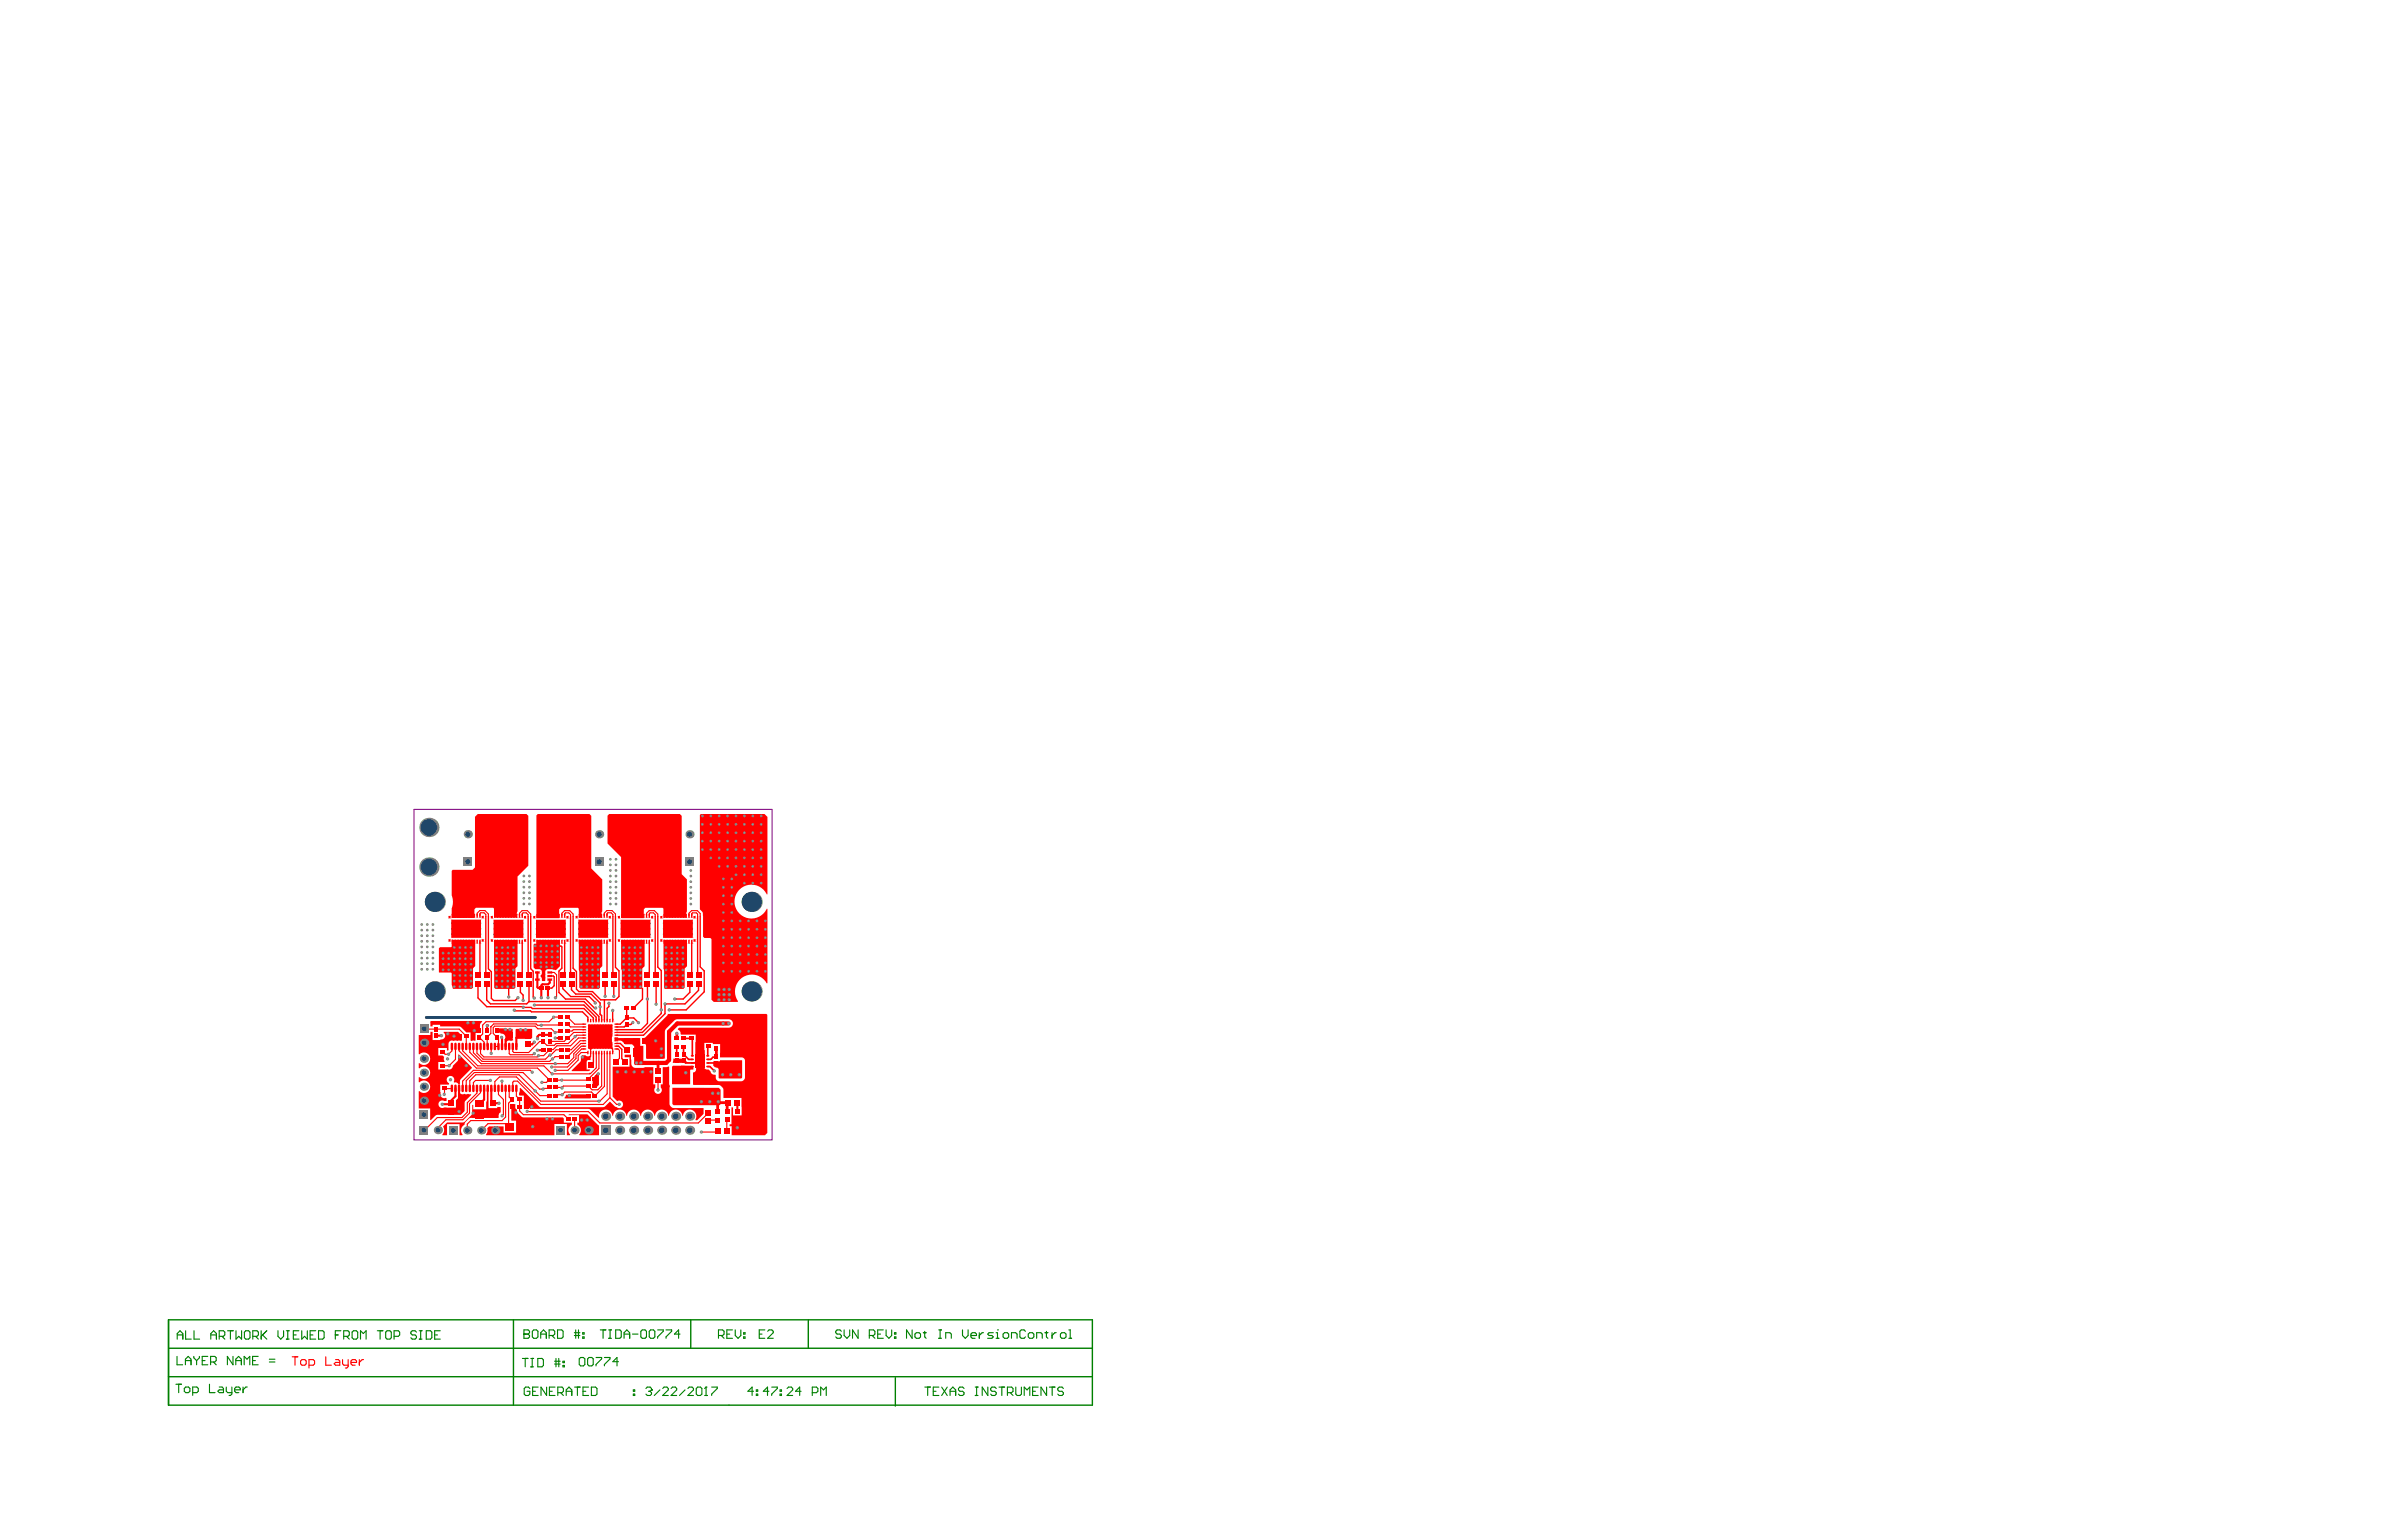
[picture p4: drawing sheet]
<svg xmlns="http://www.w3.org/2000/svg" width="432mm" height="279mm" viewBox="0 0 432 279" stroke-linecap="round" stroke-linejoin="round" font-family="sans-serif">
<path d="M75 146.7h65v60h-65z" fill="none" stroke="#800080" stroke-width=".18"/>
<path d="M30.5 239.3h167.5v15.5h-167.5zM93.1 239.3v15.5M125.2 239.3v5.2M146.5 239.3v5.2M30.5 249.6h167.5M30.5 244.5h167.5M162.3 249.8v5.1" fill="none" stroke="#008000" stroke-width=".25"/>
<g fill="none" stroke="#008000" stroke-width=".2">
<path d="M31.9 251h1M32.1 245.9v1.6h1M32.1 242.8v-1l.5-.5 .5 .5v1M32.1 242h1M32.4 251v1.5M33.6 247.5v-1.1l.5-.5 .5 .5v1.1M33.6 246.7h1M33.7 241.3v1.5h1M33.7 251.5h.5l.2 .2v.6l-.2 .2h-.5l-.3-.2v-.6zM34.9 252.5h.8l.2-.2v-.6l-.2-.2h-.8v1.5M35.1 245.9v.3l.5 .5M35.2 241.3v1.5h1"/>
<path d="M35.6 246.7v.8M36.1 245.9v.3l-.5 .5M36.7 246.7h.5M37.7 245.9h-1v1.6h1M38 251v1.5h1M38.2 247h.7l.3-.3v-.5l-.3-.3h-.7v1.6M38.2 242h1M38.2 242.8v-1l.5-.5 .5 .5v1M38.7 247l.5 .5M39.7 242.3h.8l.3-.3v-.5l-.3-.2h-.8v1.5M39.7 251.5h.6l.2 .2v.8h-.8l-.2-.2 .2-.3h.8M40.2 242.3l.6 .5"/>
<path d="M41 251.5v.8l.3 .2h.7M41.3 241.3h1M41.8 241.3v1.5M42 251.5v1.3l-.2 .2h-.3M42.2 245.9v1.6l-1-1.6v1.6M42.5 252h1.1v-.3l-.3-.2h-.5l-.3 .2v.6l.3 .2h.5M42.7 246.7h1.1M42.7 247.5v-1.1l.5-.5 .6 .5v1.1M42.8 241.3v1.5l.5-.5 .5 .5v-1.5M44.1 251.5v1M44.3 247.5v-1.6l.5 .5 .5-.5v1.6M44.6 241.3h.5l.2 .2v1.1l-.2 .2h-.5l-.3-.2v-1.1z"/>
<path d="M44.8 251.5h-.2l-.5 .5M45.8 246.7h.5M45.8 242.3h.8l.2-.3v-.5l-.2-.2h-.8v1.5M46.3 242.3l.5 .5M46.8 245.9h-1v1.6h1M47.3 241.3v1.5M47.6 242l.8 .8M48.4 241.3l-1.1 1M48.8 247h1M48.8 246.4h1M50.4 241.3v1l.5 .5 .5-.5v-1M51.9 242.8h.5"/>
<path d="M51.9 241.3h.5M52.2 241.3v1.5M53.2 242h.5M54.2 241.3h-1v1.5h1M54.7 241.3v1.5l.5-.5 .5 .5v-1.5M56.2 242h.5M57.2 241.3h-1v1.5h1M57.7 241.3h.8l.3 .2v1.1l-.3 .2h-.8zM60.8 242h.5M61.8 241.3h-1v1.5M62.3 242.3h.8l.2-.3v-.5l-.2-.2h-.8v1.5M62.8 242.3l.5 .5"/>
<path d="M64.1 241.3h.5l.2 .2v1.1l-.2 .2h-.5l-.3-.2v-1.1zM65.4 242.8v-1.5l.5 .5 .5-.5v1.5M68.4 241.3h1M68.9 241.3v1.5M70.2 241.3h.5l.2 .2v1.1l-.2 .2h-.5l-.3-.2v-1.1zM71.4 242.3h.8l.3-.3v-.5l-.3-.2h-.8v1.5M75.5 241.5l-.3-.2h-.5l-.2 .2v.3l.2 .2h.5l.3 .3v.3l-.3 .2h-.5l-.2-.2M76 242.8h.5M76 241.3h.5M76.3 241.3v1.5M77.3 241.3h.7l.3 .2v1.1l-.3 .2h-.7zM78.8 242h.5"/>
<path d="M79.8 241.3h-1v1.5h1M94.7 246.3h1M95 241.9h.1M95 241.1h.7l.3 .3v.2l-.3 .3 .3 .2v.3l-.3 .3h-.7zM95 241.9h.7M95.2 246.3v1.5M96 251.8l-.2-.3h-.5l-.3 .3v1l.3 .2h.5l.2-.2v-.5h-.5M96.2 246.3h.5M96.2 247.8h.5M96.5 246.3v1.5M96.5 241.4l.3-.3h.5l.2 .3v1l-.2 .3h-.5l-.3-.3zM96.6 252.3h.5"/>
<path d="M97.5 246.3h.7l.3 .3v1l-.3 .2h-.7zM97.6 251.5h-1v1.5h1M98 241.9h1M98 242.7v-1.1l.5-.5 .5 .5v1.1M99.1 251.5v1.5l-1-1.5v1.5M99.5 242.1h.8l.3-.2v-.5l-.3-.3h-.8v1.6M99.6 252.3h.5M100.1 242.1l.5 .6M100.5 246.8h1M100.5 247.3h1M100.6 251.5h-1v1.5h1M100.8 246.3v1.5"/>
<path d="M101.1 241.1h.7l.3 .3v1l-.3 .3h-.7zM101.1 252.5h.8l.2-.2v-.5l-.2-.3h-.8v1.5M101.3 246.3v1.5M101.6 252.5l.5 .5M102.1 247.6h.2v.2h-.2zM102.1 246.8h.2v.3h-.2zM102.6 252.3h1.1M102.6 253v-1l.5-.5 .6 .5v1M104.1 241.6h1M104.1 242.1h1M104.2 251.5h1M104.4 241.1v1.6"/>
<path d="M104.7 251.5v1.5M104.9 241.1v1.6M105.3 246.1h.5l.2 .3v1l-.2 .3h-.5l-.3-.3v-1zM105.6 242.4h.3v.3h-.3zM105.6 241.6h.3v.3h-.3zM105.7 252.3h.5M106.7 251.5h-1v1.5h1M106.8 246.1h.5l.2 .3v1l-.2 .3h-.5l-.3-.3v-1zM107.2 251.5h.8l.2 .3v1l-.2 .2h-.8zM108 246.1h1.1v.3l-1.1 1v.3M108.8 241.1h1M109.3 241.1v1.6"/>
<path d="M109.6 246.1h1v.3l-1 1v.3M110.3 242.7h.5M110.3 241.1h.5M110.6 241.1v1.6M111.6 241.1h.8l.2 .3v1l-.2 .3h-.8zM112.1 246.9h-1l.7-.8v1.6M113.1 241.9h1M113.1 242.7v-1.1l.5-.5 .5 .5v1.1M114.6 241.9h1.1M114.8 252.8h.3v.2h-.3zM114.8 252h.3v.3h-.3zM116.4 241.1h.5l.3 .3v1l-.3 .3h-.5l-.2-.3v-1z"/>
<path d="M117.1 251.8l.2-.3h.5l.3 .3v.2M117.6 252.3h.2M117.8 252.3l.3 .2v.3l-.3 .2h-.5l-.2-.2M117.9 241.1h.6l.2 .3v1l-.2 .3h-.6l-.2-.3v-1zM118.1 252h.1M118.1 252l-.3 .3M119.2 241.1h1v.3l-1 1v.3M119.6 252l-1 1M120.1 251.8l.3-.3h.5l.2 .3v.2l-1 1h1M120.7 241.1h1.1v.3l-1.1 1v.3M121.7 251.8l.2-.3h.5l.3 .3v.2l-1 1h1M123.3 241.9h-1l.7-.8v1.6"/>
<path d="M124.2 252l-1 1M124.7 251.8l.2-.3h.6l.2 .3v.2l-1 1h1M126.2 251.8l.3-.3h.5l.2 .3v1l-.2 .2h-.5l-.3-.2zM127.7 253h.5M128 251.5h.1M128 251.5v1.5M128 251.5l-.3 .3M129 251.5h1v.3l-1 1v.2M130.2 242.1h.8l.3-.2v-.5l-.3-.3h-.8v1.6M130.7 242.1l.6 .6M131.8 241.9h.5M132.8 241.1h-1v1.6h1"/>
<path d="M133.3 241.1v1l.5 .6 .5-.6v-1M134.8 242.4h.3v.3h-.3zM134.8 241.6h.3v.3h-.3zM136.6 252.3h-1l.7-.8v1.5M137.1 252.8h.3v.2h-.3zM137.1 252h.3v.3h-.3zM137.6 241.9h.5M138.6 241.1h-1v1.6h1M139.2 241.4l.2-.3h.5l.3 .3v.2l-1 1.1h1M139.4 252.3h-1l.7-.8v1.5M139.9 251.5h1v.3l-1 1v.2M141.4 252.8h.3v.2h-.3z"/>
<path d="M141.4 252h.3v.3h-.3zM142.7 251.8l.2-.3h.5l.3 .3v.2l-1 1h1M145.2 252.3h-1l.8-.8v1.5M147.2 252.5h.8l.3-.2v-.5l-.3-.3h-.8v1.5M148.8 253v-1.5l.5 .5 .5-.5v1.5M152.5 241.4l-.2-.3h-.5l-.3 .3v.2l.3 .3h.5l.2 .2v.3l-.2 .3h-.5l-.3-.3M153 241.1v1l.5 .6 .5-.6v-1M155.6 241.1v1.6l-1.1-1.6v1.6M157.6 242.1h.7l.3-.2v-.5l-.3-.3h-.7v1.6M158.1 242.1l.5 .6M159.1 241.9h.5M160.1 241.1h-1v1.6h1"/>
<path d="M160.6 241.1v1l.5 .6 .5-.6v-1M162.1 242.4h.3v.3h-.3zM162.1 241.6h.3v.3h-.3zM165.3 241.1v1.6l-1-1.6v1.6M166.1 241.6h.5l.3 .3v.5l-.3 .3h-.5l-.2-.3v-.5zM167.4 241.6h.5M167.6 241.4v1l.3 .3M167.7 251.5h1M168.2 251.5v1.5M169.2 252.3h.5M170.2 242.7h.5M170.2 241.1h.5"/>
<path d="M170.2 251.5h-1v1.5h1M170.4 241.1v1.6M170.7 251.5l1 1.5M171.4 242.7v-1.1h.8l.3 .3v.8M171.7 251.5l-1 1.5M172.2 252.3h1M172.2 253v-1l.5-.5 .5 .5v1M174.5 241.1v1l.5 .6 .5-.6v-1M174.8 251.8l-.3-.3h-.5l-.3 .3v.2l.3 .3h.5l.3 .2v.3l-.3 .2h-.5l-.3-.2M176 242.1h1v-.2l-.2-.3h-.5l-.3 .3v.5l.3 .3h.5M176.8 251.5h.5M176.8 253h.5"/>
<path d="M177 251.5v1.5M177.5 241.6v1.1M178.3 241.6h-.3l-.5 .5M179.1 251.5v1.5l-1-1.5v1.5M180.1 241.6h-.8l-.3 .3 .3 .2h.5l.3 .3-.3 .3h-.8M180.6 242.7h.5M180.6 241.6h.2v1.1M180.6 251.8l-.3-.3h-.5l-.2 .3v.2l.2 .3h.5l.3 .2v.3l-.3 .2h-.5l-.2-.2M180.8 241.1h.1M181.1 251.5h1M181.6 251.5v1.5M182.1 241.6h.5l.2 .3v.5l-.2 .3h-.5l-.3-.3v-.5z"/>
<path d="M182.6 252.5h.8l.2-.2v-.5l-.2-.3h-.8v1.5M183.1 252.5l.5 .5M183.4 242.7v-1.1h.7l.3 .3v.8M184.1 251.5v1.3l.3 .2h.5l.3-.2v-1.3M185.7 253v-1.5l.5 .5 .5-.5v1.5M185.9 241.4l-.3-.3h-.5l-.2 .3v1l.2 .3h.5l.3-.3M186.7 241.6h.5l.2 .3v.5l-.2 .3h-.5l-.3-.3v-.5zM187.2 252.3h.5M187.9 242.7v-1.1h.8l.2 .3v.8M188.2 251.5h-1v1.5h1M189.4 241.6h.5M189.7 241.4v1l.2 .3"/>
<path d="M189.7 251.5v1.5l-1-1.5v1.5M190.2 251.5h1M190.7 241.6v1.1M190.7 251.5v1.5M191.5 241.6h-.3l-.5 .5M192.5 241.6h.5l.2 .3v.5l-.2 .3h-.5l-.3-.3v-.5zM192.8 251.8l-.3-.3h-.5l-.2 .3v.2l.2 .3h.5l.3 .2v.3l-.3 .2h-.5l-.2-.2M193.8 242.7h.5M193.8 241.1h.2v1.6"/>
</g>
<g fill="#f00">
<path d="M89.9 186.5h3l.1 2.1-.4 .2a.78 .78 0 0 0-1 .2v-.7a.68 .68 0 0 0-.8-.9l-.1-.1h-.7z"/>
<path d="M103.1 202h3.4l2.1 2.1v1.7h-3.6v-.1a1.13 1.13 0 0 0-.3-1.8v-.3h.3v-1.4h-1.9z"/>
<path d="M108.5 194.5l.1 .1v2.1l-.4 .4h-.7l-.1-.1v-1.4z"/>
<path d="M105.6 191.3h.6l.3 .2h.6v.7h-.8v1.7h.6l.1 .1-.3 .2h-3l-.1-.1 1.7-1.7v-.8z"/>
<path d="M122 193.2l3.7 .1v.6l-.6 .1v2.6l-3.3-.1v-3.1z"/>
<path d="M129.4 192.4h1.1v-.2h4v3.2l-.1 .1h-4l-.1-.1v-1.6l-.3-.2-.4-.1-.3-.3z"/>
<path d="M79.8 171.7h2l.2-1.3h4.1v.1v4.7l-.4 .4v3.5l-.2 .2h-3.4l-.2-.7v-2.1l-.1-.2h-2.2v-4.4z"/>
<path d="M89.6 170.4h4.1l.1 .1v4.7l-.4 .4v3.5l-.2 .2h-3.4l-.2-.2z"/>
<path d="M97.3 170.4h4.1l.1 .1v4.7l-.8 .7-.7-.2h-.7a.83 .83 0 0 0-.5 1.1v1.1l-.6-.1-.2-.9a.63 .63 0 0 0 .2-.7 .63 .63 0 0 0-.4-.5h-.8l-.3-.3v-4.1l.2-.2h.3z"/>
<path d="M105 170.4h4.1l.1 .1v4.7l-.4 .4v3.5l-.2 .2h-3.4l-.2-.2z"/>
<path d="M111.4 188.3l4.7-.1v1.4h.5v3.5h-1.5l-.1-.2v-3.2l-.4-.3h-1.3a1.6 1.6 0 0 0-1.8-.7z"/>
<path d="M112.7 170.4h4.1l.1 .1v4.7l-.5 .4v3.5l-.2 .2h-3.4l-.1-.1v-3.2l-.1-.3z"/>
<path d="M120.4 170.4h4l.1 .1v4.7l-.4 .4v3.5l-.2 .2h-3.4l-.1-.1v-3.2l-.1-.3z"/>
<path d="M102.6 198.5h4.4l.1 .7h-4.7z"/>
<path d="M78.1 185.1h9.3v.1l-.4 .5v1.6h-.8v1.4l-.7 .1-.2-.2v-1.4h-.8l-1.1-1.1h-3.6v-.3h-1.4v.3h-.4v-.8z"/>
<path d="M106.6 185.7h3.9a.39 .39 0 0 1 .6 .3v1a1.54 1.54 0 0 1-.2 1.2v.5a1.54 1.54 0 0 1 .2 1.2l-.2 .4-.3-.1h-3.1l-.4 .2-.2-.1a.59 .59 0 0 1-.3-.8z"/>
<path d="M93.6 186.5h2.8l.1 1.7-.2 .2h-2.7l-.1-.1v-1.6z"/>
<path d="M117.1 188.3l3.1-.1 .1 .1v3.5l-.1 .1h-2.9l-.2-.1z"/>
<path d="M75.9 187.7h2.1v-.6h.4v1.5h1.4l.1-.1a.68 .68 0 0 0 .8-.5 .68 .68 0 0 0-.3-.8v-.1h2.6l.7 .7v.9l-1.5 .1a.61 .61 0 0 0-.9 .5l-.1 1.2-.2-.1v-.4h-1.5v1.4h.7l.3 .2-.1 .4 .2 .4-.1 .2h-1v1.3h1.5a.82 .82 0 0 0 1.1-.7l.9-.9 .1-1.1h.1l2.3 2.4-2 2.1-.1 .8-.1 .2-.2-.1a.68 .68 0 0 0-.8-.3 .9 .9 0 0 0-.5-1.2 .69 .69 0 0 0-.8 .4 .69 .69 0 0 0 .4 .9l-.1 .3h-1.5l.1 1.4a.68 .68 0 0 0 .1 .8 .68 .68 0 0 0 .8 .2h.1v.5h-.4a.69 .69 0 0 0-1 .6 .69 .69 0 0 0 1 .6h2.2v-1.3l.4-.5 .1-1h.1a.8 .8 0 0 0 1 .4l.5-.1 .6 .1v.1l-1.1 1.3-.1 1.7-.7 .6h-4.2l-.4 .2-.8 .8h-.1v-2.1h-2.1v-3.1l.1-.1a1.14 1.14 0 0 0 1.6 .1 1.14 1.14 0 0 0 0-1.7 1.14 1.14 0 0 0-1.6 .1l-.1-.1v-.9h.1a1.14 1.14 0 0 0 1.6 0 1.14 1.14 0 0 0 0-1.6 1.14 1.14 0 0 0-1.6 0h-.1v-.9h.1a1.14 1.14 0 0 0 1.6 0 1.14 1.14 0 0 0 0-1.6 1.14 1.14 0 0 0-1.6 0l-.1-.1z"/>
<path d="M97.5 147.6h9.4l.3 .3v9.6l2 2v5.7l-.2 .4 .1 .7-.1 .1h-4l-.1-1.6-.1-.2h-3.2l-.2 .3v1.6l-4.2-.1v-18.6z"/>
<path d="M126.3 186.8h7.6l.3 .2v4.1l-.2 .1h-3l-.2-.1v-1.9l-.1-.1h-3v5.4l.6 .1 .2 .2v1.3l-.1 .1h-2.8v-1.6h.4l.1-.1 .1-.6-.1-7z"/>
<path d="M127 147.6h11.6l.5 .5v14.1h-.1a3.1 3.1 0 0 0-4.7-1.1 3.1 3.1 0 0 0 0 4.8 3.1 3.1 0 0 0 4.7-1.1h.1v13.5h-.1a3.1 3.1 0 0 0-4.3-1.1 3.1 3.1 0 0 0-.9 4.3l-.1 .2h-4.3l-.4-.4v-11l-.2-.2h-1.1l-.3-.3v-3.8a1.01 1.01 0 0 0-.5-1.1v-17.1z"/>
<path d="M88.7 204.2h2.6v1.2h2.3v-2.2h-.9v-3h.7v1.2h.3l.1 .4 .9 .8h7.3l.2 .2v.8h1.5v.3a1.13 1.13 0 0 0-.4 1.8v.1h-.5v-2h-2.3v2h-12.3l-.1-.1a1.09 1.09 0 0 0 .2-1.1z"/>
<path d="M80.3 204.3l.7-.8h2.9l.4-.1 1.3-1.4 .1-1.7 .1 .1v.8h2.3v-1.4l.2-.2h.1v1.3h1.7l.1-.2 .6 .1v.9l-.4 .3-.1 .7h-5a1.73 1.73 0 0 0-1 .9l-.1 .3a1.12 1.12 0 0 0-.3 1.8l-.1 .1h-.5v-2h-2.3v2h-.8v-.1a1.12 1.12 0 0 0 .1-1.4z"/>
<path d="M85.8 201.2h4.5l.1 .1v1.3l-.1 .1h-4.7v-1.3z"/>
<path d="M121.9 197.2h8.4l.3 .4v2.6l-.2 .2h-8.3l-.2-.2z"/>
<path d="M94.2 197.3l.1-.1 3.4 3.4 .3 .2h11.3l.4-.2 .9-.9 .8 .9a1.18 1.18 0 0 0 1.3 .1 .69 .69 0 0 0 .1-.9 .69 .69 0 0 0-.9-.1l-.8-.9v-5.4h3v-1.7h-.9v-.5h1.2v1.7a.81 .81 0 0 0 .7 .7l3.3-.1v3.1h.4v.6a.69 .69 0 0 0 0 .9 .69 .69 0 0 0 1 0 .69 .69 0 0 0 0-.9v-.6h.3v-3.1l1.1-.1h.1v3.1l.2 .4-.1 .3v3.2l.3 .4 .4 .1h5.4v1.1l-1.1 1.1-.3-.1a1.21 1.21 0 0 0-.7-1.8 1.21 1.21 0 0 0-1.6 1.1h-.1a1.21 1.21 0 0 0-1.2-1.1 1.21 1.21 0 0 0-1.2 1.1h-.2a1.21 1.21 0 0 0-1.2-1.1 1.21 1.21 0 0 0-1.2 1.1h-.1a1.21 1.21 0 0 0-1.2-1.1 1.21 1.21 0 0 0-1.2 1.1h-.1a1.21 1.21 0 0 0-1.2-1.1 1.21 1.21 0 0 0-1.2 1.1h-.2a1.21 1.21 0 0 0-1.2-1.1 1.21 1.21 0 0 0-1.2 1.1h-.1a1.21 1.21 0 0 0-1.4-1.1 1.21 1.21 0 0 0-1 1.4l-.1 .1-1.5-1.5-.3-.1h-10.6l-.5-.3-.6 .2v-2.4l-.9-.1z"/>
<path d="M110.4 147.6h12.8l.4 .3v10.6l.9 1v5.8l-.1 1.1h-4.1v-1.6l-.2-.2h-3.1l-.3 .3v1.6l-4.1-.1v-11l-2.5-2.5v-5z"/>
<path d="M86.6 147.6h8.8l.4 .3v9.1l-2 1.9v7.4l-4.2 .1v-1.7l-.2-.1h-3.1l-.3 .3-.1 1.5h-4v-1.9a3.2 3.2 0 0 0 0-2.2v-4.4l.2-.2h3.6l.4-.4v-9.2z"/>
<path d="M116.6 188.2l.4-.1 3.9-3.9 .2-.3 17.8-.1 .2 .2v21.4l-.4 .4h-6.1v-1.6h-.4v-.4h.4v-3h.3v1.4h1.5v-3.1h-3.3v-1.7l-.6-.6-4.8-.1-.1-2.2 .3-.1 .3-.3v-.8a.52 .52 0 0 0-.5-.5l-3.7-.1-.1-.1 .2-.6h1.8a1.69 1.69 0 0 0 2.1 .5 .52 .52 0 0 0 .1-.7l.1-.4-.2-.3 .1-3.5h-2.6a1.24 1.24 0 0 0-.6-1l.2-.3h9a.77 .77 0 0 0 .8-.7 .77 .77 0 0 0-.8-.8h-9.3l-.4 .1-1.7 1.6-.2 .4-.1 5.1h-3.3v-2.4a.52 .52 0 0 0-.5-.5zM127.7 189.1l.1 2-.2 .3 .1 .4-.1 .9 .1 .4a.59 .59 0 0 0 .1 .7 .59 .59 0 0 0 .7 .1l.3 .4a.85 .85 0 0 0 1 .6v.7l.4 .4h4.4l.3-.2 .1-.4v-3.3l-.5-.4h-4v-2.4h-1.3v-.2z"/>
</g>
<path d="M76.9 186.5l.1 .1M76.8 204.9h.2" fill="none" stroke="#f00" stroke-width=".2"/>
<circle cx="79" cy="190.7" r=".19" fill="#f00"/>
<g fill="none" stroke="#f00" stroke-width=".38">
<path d="M98.1 179.2h.1M98.3 178.5l-.2 .2v.5M78.5 190.7h.5M81.8 200l-.3 .2M82.6 197.3v1.5l-.8 .7M86 186.9h.9M88.3 185.9v1M90 186.8l.1 .1M90.9 188.1l.1 .1M96.9 188.9l-.5 .5h-.7M98.4 190.3l-.1-.1-.2 .2M100.6 188.2h.1"/>
<path d="M103.2 198.6h.1M108.5 194.7l-.5 .5v.5"/>
</g>
<g fill="none" stroke="#f00" stroke-width=".2">
<path d="M87 165.1l-.5 .5v.5M87.1 165.5l-.1 .1v.5M88.1 165.8v.4M88.5 165.7v.4M94.2 165.6v.5M94.7 165.7v.4M95.7 165.8v.4M96.2 165.7v.5M99.9 176.3h.6l.4 .5M101.9 165.6v.5M102.3 165.1h1M102.4 165.7v.4"/>
<path d="M103.4 165.8v.4M103.9 165.7v.5M110 165.1h.9M110 165.6v.5M111.1 165.8v.4M111.6 165.7v.4M117.2 165.6v.5M117.7 165.7v.4M118.8 165.8v.4M119.2 165.7v.5M124.9 165.6v.5M125.4 165.7v.4"/>
<path d="M126.5 165.7v.5M126.9 165.6v.5M80.2 190.7l.5 .5M80.6 197.3l-.1 1.1M81.9 197.3v.1M81.9 189.7v.8M82.6 192.1l-1.2 1.1M83.9 189.7v.8M83.9 196v1.3M84.5 195.9v1.4M84.5 187.9v1.8M84.5 189.7h.1"/>
<path d="M84.7 199.9v1.8l-1 .9M85.2 196v1.3M86.2 195.9l-.4 .4v1M86.5 197.3v.9M86.9 188.1l.1 .1M87.1 197.3v.8M87.2 192.9h.1M87.5 185.9v1.6M87.8 189v.7M89 186.1v1.3l-.7 .7v1.5l.1 .1M89.1 189.7l-.1 .2M89.7 196.1v1.2"/>
<path d="M90.1 188.1l.3 .3v.6M90.4 198.5l.9 .9M91 197.3h.1M92.3 198.9l.5 .5M92.3 191l.2 .2M93 196.2v1.1M93 190.6l.2 .2M93.6 198.7l.6 .6M96.1 194.1l.4 .3M96.9 191l-.3 .2M97.6 191.4h.9M97.8 188.8h.6l.7 .7"/>
<path d="M98.2 196.3h.9M99.4 197.3l-1.6 .2M99.7 188.8h.1M100 186.5l.6 .7 .1-.1M100 194.7h.1M100.2 192l-.5 .4M100.4 184.4h.1M100.8 195.7h.1M100.8 189.2l-.3 .3M100.8 190.3l-1.1 1.1-.1-.1M100.9 180.7l-.2 .2M101 198.5l-.2 .2"/>
<path d="M101.9 197.2v.1M101.9 197.2h.1M102.1 196.9l-.2 .3M102.9 192.9h.1M103 188.2l-.7 .6M104 191.1v.7M104.2 188h.1M105.4 190.8l-.6 .6M105.4 190.2l-1 1M106.7 196.9l.6 .7M106.7 195.7h.1M107 194.7h-.1"/>
<path d="M107.1 190.8v.7M107.9 198.6h.1M108.1 190.8v.1M108.1 188.6l.7-.7 .7 .7M108.6 199.7h.1M109.1 190.8v.4M109.1 191.2h.1M109.1 196.9l-.7 .7M111.1 190.2v.6M112 190.2l.3 .2M80.8 203l-1.4 1.5v.4M84.7 203.8v1.2"/>
<path d="M85.1 200.1v1.7l-1.2 1.2M94.2 200.7v.7M104.2 202.9h.1M128.4 201.7v.1M131.8 203.1h.1"/>
</g>
<g fill="none" stroke="#f00" stroke-width=".25">
<path d="M86.7 178.4v2.5M87 176.5l-.3 .3M88.1 176.7l.1 .1M88.2 178.4h.1M92 178.9l.2 .2M94.3 179.9l.5 .5v1M94.7 176.5l-.4 .4M95.7 176.7l.2 .2M100.3 177l.2 .1M100.5 178.7l-.5 .5M102 178.5v.8M102.4 176.5l-.4 .4"/>
<path d="M111.1 176.7l.2 .1M116.1 178.9l.4 .4M118.8 176.7l.1 .2M125.4 176.5l-.3 .4M94.7 182.5l.2 .2M96.2 183.3l.2 .2M96.3 182.7l.2 .2M96.7 180.8l.2 .2M106.6 184.4v.7M108.1 184.4v.7M108.6 184.3v.8M108.8 181.9v.7"/>
<path d="M109 184.1h.1M109 184.1l.1 1M110.4 181.9v.6l-.3 .3M111.1 183.2h.1M113.2 192.5v.1M113.6 184.6h.1M114.8 182.8h.1M117.4 181.1l-.1 .1M118.9 182.1h.1M122.3 181.1v.1M128.6 203.1l-.2 .2"/>
</g>
<path d="M119.3 192.7v.1" fill="none" stroke="#f00" stroke-width=".76"/>
<path d="M123.6 193.4l-.2 .1M124.3 192.7h1.2M124.8 192.1h.7M125.4 188.3l.1 .1M126.9 192.4l-.3 .3M128.3 192.1h.5M128.3 192.7h1.4M128.3 193.4h.4" fill="none" stroke="#f00" stroke-width=".3"/>
<circle cx="88.3" cy="185.9" r=".19" fill="#f00"/>
<g fill="none" stroke="#f00" stroke-width=".38">
<path d="M97.4 176.3v2.7l.2 .2h.5v1.7M99.3 179.2v1.7M99.7 177.6v.6l-.3 .3h-1.1M76.9 189.1l1.6 1.6M79 190.7v2.5M79.4 197.3v1l.3 .3M80 187.8h-.9M82.3 187.9h1M83.2 197.3v4.2M83.2 197.3h.1M87.8 197.3v2.1l-.8 .8M88.3 185.9v.1"/>
<path d="M89.1 197.3v2.5l.2 .2h1.2M90.1 186.7h1.5M91 188.2v1.5M92.5 187.7l-.8 .8v1.2M94.1 187.7l-.5 .5v1.5M95.4 199.3v1.4h1M95.4 199.3h.1M97.4 190.4h.7M99.7 187.6h-2l-.3 .3v.4M100.6 188.2h1.1M103.2 198.6h3.5M108 195.7l-.1 .1v1.1"/>
<path d="M129.7 192.7l.2 .2M133.5 199.9l.2 .2v1.4M80.2 200.2h1.3M81.8 201.6h1.4M83.2 201.5h.1M92.8 200.6l.7 .7v.4M96.6 204.3h2.3"/>
</g>
<g fill="none" stroke="#f00" stroke-width=".2">
<path d="M87 165.1h.9l.6 .6M87.1 165.5h.6l.4 .3M94.2 165.6l.4-.5h1l.6 .6M94.7 165.7l.1-.2h.6l.3 .3M100.9 176.8v3.9M102.3 165.1l-.4 .5M102.4 165.7l.1-.2h.6l.3 .3M103.3 165.1l.6 .6M110 165.1l-.5 .5v.5M110 165.6l.2-.1h.6l.3 .3M110.9 165.1l.7 .6M117.2 165.6l.5-.5h.9l.6 .6"/>
<path d="M117.7 165.7l.1-.2h.7l.3 .3M124.9 165.6l.5-.5h1l.5 .5M125.4 165.7l.1-.2h.7l.3 .2M77 186.6h6.2l1.3 1.3M80.2 193.2h1.2M80.6 197.4h1.3M81.9 190.5l-.6 .7h-.6M82.6 189.7v2.4M83.2 189.7v.8l3.2 3.2h11l2.1 2M83.9 190.5l2.7 2.8h12l1.4 1.4M84.5 195.9l1.5-1.4h8.8l3 3M85.2 189.7v1.1l2 2.1h15.7l1.1-1.1"/>
<path d="M85.2 196l1-1.1h7.9l3.8 3.8h1.7M85.8 189.7v1.2l1.6 1.5h12.3M86.2 195.9h2.7M86.5 189.7v1.3l1 1h11.4l.7-.7M86.5 198.2l-1.8 1.7M87 188.2l.8 .8M87.1 189.7v1.3l.6 .6h9.7l.2-.2M87.1 198.1l-2 2M87.5 187.5l-.6 .6M89 189.9v1.1M89.7 196.1l.8-.8h3.1l4.4 4.4h10.6M90.4 189v.7h-.7"/>
<path d="M90.4 197.3v1.2M91 196v1.3M91.3 199.4v2.7l-.3 .2M91.7 197.3v5.2l-.7 .7h-5.7l-.6 .6M92.3 189.7v1.3M92.3 197.3v1.6M92.5 191.2h4.1M92.8 199.4l-.6 .6v4M93 196.2l.2-.2h.6l4.2 4.3h11.3l1.3-1.3M93 189.7v.9M93.6 197.3v1.4M94.2 199.3v1.4"/>
<path d="M96.1 194.1h-10.3l-1.9 1.9M97.8 188.8l-2 2h-2.6M99.1 189.5h1.4M99.5 195.7h.1M99.5 195.7l-.4 .6M99.5 195.6v.1M99.7 188.8h2.6M100 186.5h-2.5l-.5-.4h-7.3l-.3 .2v1.1l.7 .7M100.1 194.7h6.8M100.4 184.4l-.9 .9h-11.4l-.6 .6M100.4 184.4h1.3M100.8 197.2h1.1"/>
<path d="M100.8 190.3h.9M101 198.5h.9l.5-.5h4.8l.7 .6M101.7 185.7l-.2 .2h-4.1l-.2-.2h-7.7l-.5 .4M101.7 186.9l-.2 .2h-.8M101.7 191.6h-1.1l-.4 .4M102.1 196.9h4.6M102.9 185.7l.5 .5h2.5M102.9 184.4l1.3 1.3h1.7M104.4 191.2v.7l-1.5 1.6h-2.9M104.8 191.4v.8l-1.9 1.9h-2.3M105.4 190.8h1.2M105.4 190.2h.5"/>
<path d="M105.9 187.7h-1.4l-1.5 1.5h-2.2M105.9 186.7h-2l-.2 .2h-.8M105.9 188.2h-1l-1.5 1.4h-2.4l-.7 .7h-.7l-1.1 1.1M105.9 189.7h-.5l-1.4 1.4M105.9 188.7h-.7l-1.7 1.6h-.6M105.9 189.2h-.6l-2.4 2.4M105.9 187.2h-1.9l-1 1M107.1 191.5l-1.6 1.6M107.3 197.6h1.1M107.6 190.8v.1M108.1 190.9v2.7l-1.1 1.1M108.1 188.6l-1 1.1v1.1"/>
<path d="M108.6 190.8v2.9l-2.1 2.1h-5.6l-.1-.1M109.1 191.2v5.7M109.5 188.6l1.6 1.6M109.6 190.8v6.2l-1.7 1.6M110.1 190.8v7.5l-1.4 1.4M110.6 190.8v8.2M110.6 199l1.2 1.2h.5M111.7 190.2h.3M112.3 190.4v1.5l-.7 .7M119.3 195.7v2M80.8 203h3.1M83.7 202.6h-4.4l-2.3 2.3"/>
<path d="M92.4 204.3l-.5-.6h-3.4l-1.3 1.3M94.2 201.4l.7 .7h7.3l.8 .8M95.6 201.5l11.1 .1 2 2h17.9l1.8-1.8M104.2 202.9v2M127.1 205.3h2.9M128.6 203.1h1.5M131.8 203.1v2M53 246h1M53.5 246v1.5M54.7 246.5h.6l.2 .3v.5l-.2 .2h-.6l-.2-.2v-.5zM56 247.5h.8l.2-.2v-.5l-.2-.3h-.8v1.5M59.1 246v1.5h1"/>
<path d="M60.8 246.5h.5l.3 .3v.7h-.8l-.2-.2 .2-.3h.8M62.1 246.5v.8l.3 .2h.7M63.1 246.5v1.3l-.2 .2h-.3M63.6 247h1v-.2l-.2-.3h-.5l-.3 .3v.5l.3 .2h.5M65.1 246.5v1M65.9 246.5h-.3l-.5 .5"/>
</g>
<g fill="none" stroke="#f00" stroke-width=".25">
<path d="M87 170.7v5.8M88.1 166.2v10.5M88.2 178.4v2.9l.7 .7h6.6l.4-.4M88.5 166.1v9.6l.6 .5v4.8l.4 .4h3.9l.5-.5M92.2 179.1v1.7M94.3 178.5v1.4M94.7 170.8v5.7M95.7 166.2v10.5M95.9 178.9v2.7M96.2 166.2v9.4l.5 .5v4.7M99.3 179.2h.7M99.7 177h.6"/>
<path d="M100.5 177.1v1.6M101.1 171.5h.6l.2 .2v3.8l-.6 .6v3.9l1.2 1.1h3.6l1.6 1.7h.3M102 179.3l1.5 1.4h3.3l1.1 1.2M102.4 170.8v5.7M103.4 166.2v10.5l.2 .2M103.6 178.5v1l.8 .7h2.8l1.6 1.7M109.7 178.4v2.3M110 170.7v5.8l-.3 .3M111.1 166.2v10.5M111.3 178.4v2.3M111.6 166.1v9.3l.6 .6v4.7l-.6 .6h-2.7l-1.5-1.5h-2.5l-.4-.4v-3.2l-.6-.6v-9.4M116.5 179.3v1.9l-1.7 1.6"/>
<path d="M117.4 178.5v7.1l-1.2 1.1h-4.5M117.7 170.8v5.7l-.3 .4M118.8 166.2v10.5M118.9 178.5v3.6M119.2 166.2v9.2l.7 .6v7.8l-3.5 3.4h-4.7M125.1 178.5v1.4l-1.2 1.2h-1.5M125.4 170.8v5.7M126.5 166.2v10.5M126.6 178.5v1.1l-2.4 2.4h-3.6v1.8l-3.9 3.9h-5M126.9 166.1v9.2l.8 .7v3.8l-3.3 3.3h-3.1M86.7 180.9l1.5 1.6h6.5M93.2 183.2l.2 .1h2.8"/>
<path d="M94.9 182.7h1.4M95.9 181.6h10l2.7 2.7M95.9 181.6h.1M96.4 183.5h9.2l1 .9M96.5 182.9h9.4l1.7 1.7v.5M96.9 182.2h9l2.2 2.2M107.6 190.8v1.8l-.5 .5M108.8 183.9l.2 .2M108.8 183.9h.1M108.8 182.6v1.3M109.6 181.3v3.8M110.1 182.8v2.3"/>
<path d="M111.1 183.2v1.9M111.7 189.7h.4l.6 .6v1.6l.5 .6M111.7 189.2h.7l1.2 1.2M113.6 184.6l-1.2 1.1h-.7M113.6 182.8v1.8h1.3l.8 .8M114.7 185.4l-.4 .4h-.7l-.4 .4h-1.5M130.2 205.1l-.2 .2"/>
</g>
<path d="M92.4 186.7l.1 1M105.6 191.7l-.1 1.2 .1 .2M119.3 192.8v1.3M122.7 187.4v.9M129.9 190.1v1.6M131.8 201.5v-1.5l.1-.1h-1.5l-.2-.1-.1 .1v1.6M133.7 203.1v1.4" fill="none" stroke="#f00" stroke-width=".51"/>
<path d="M132.1 185.6h-9.3l-1.5 1.5v5.1l-.5 .5h-5.4" fill="none" stroke="#f00" stroke-width=".76"/>
<g fill="none" stroke="#f00" stroke-width=".3">
<path d="M88.4 197.3v4.1M122.7 192.4h1.2l.4 .3M122.7 189.8v1.4M123.6 193.4h1.9M123.9 188.3h1.5M123.9 189.8v1.4M123.9 191.2h.1M123.9 191.2l.9 .9M125.5 188.4v3M125.5 192.7h1.1M128.4 189.7l-.1 .2v1.5M128.7 193.4l.8 .8"/>
<path d="M129.9 191.7h-.6l-.5 .4"/>
</g>
<circle cx="95.3" cy="186.7" r=".3" fill="#808080"/>
<circle cx="95.3" cy="186.7" r=".15" fill="#a6968d"/>
<circle cx="94.4" cy="186.7" r=".3" fill="#808080"/>
<circle cx="94.4" cy="186.7" r=".15" fill="#a6968d"/>
<circle cx="92.4" cy="186.7" r=".3" fill="#808080"/>
<circle cx="92.4" cy="186.7" r=".15" fill="#a6968d"/>
<circle cx="91.6" cy="186.7" r=".3" fill="#808080"/>
<circle cx="91.6" cy="186.7" r=".15" fill="#a6968d"/>
<circle cx="88.3" cy="186" r=".3" fill="#808080"/>
<circle cx="88.3" cy="186" r=".15" fill="#a6968d"/>
<circle cx="98.1" cy="185.9" r=".3" fill="#808080"/>
<circle cx="98.1" cy="185.9" r=".15" fill="#a6968d"/>
<circle cx="90.9" cy="188.1" r=".3" fill="#808080"/>
<circle cx="90.9" cy="188.1" r=".15" fill="#a6968d"/>
<circle cx="86" cy="186.9" r=".3" fill="#808080"/>
<circle cx="86" cy="186.9" r=".15" fill="#a6968d"/>
<circle cx="133.7" cy="204.5" r=".3" fill="#808080"/>
<circle cx="133.7" cy="204.5" r=".15" fill="#a6968d"/>
<circle cx="83.3" cy="191.7" r=".3" fill="#808080"/>
<circle cx="83.3" cy="191.7" r=".15" fill="#a6968d"/>
<circle cx="84.5" cy="193.2" r=".3" fill="#808080"/>
<circle cx="84.5" cy="193.2" r=".15" fill="#a6968d"/>
<circle cx="85.8" cy="185.4" r=".3" fill="#808080"/>
<circle cx="85.8" cy="185.4" r=".15" fill="#a6968d"/>
<circle cx="84.8" cy="185.4" r=".3" fill="#808080"/>
<circle cx="84.8" cy="185.4" r=".15" fill="#a6968d"/>
<circle cx="80.3" cy="189.4" r=".3" fill="#808080"/>
<circle cx="80.3" cy="189.4" r=".15" fill="#a6968d"/>
<circle cx="81.2" cy="187.5" r=".3" fill="#808080"/>
<circle cx="81.2" cy="187.5" r=".15" fill="#a6968d"/>
<circle cx="80" cy="187.8" r=".3" fill="#808080"/>
<circle cx="80" cy="187.8" r=".15" fill="#a6968d"/>
<circle cx="95.6" cy="201.5" r=".3" fill="#808080"/>
<circle cx="95.6" cy="201.5" r=".15" fill="#a6968d"/>
<circle cx="100.2" cy="202.9" r=".3" fill="#808080"/>
<circle cx="100.2" cy="202.9" r=".15" fill="#a6968d"/>
<circle cx="99.1" cy="202.9" r=".3" fill="#808080"/>
<circle cx="99.1" cy="202.9" r=".15" fill="#a6968d"/>
<circle cx="105.4" cy="203.1" r=".3" fill="#808080"/>
<circle cx="105.4" cy="203.1" r=".15" fill="#a6968d"/>
<circle cx="127.1" cy="205.3" r=".3" fill="#808080"/>
<circle cx="127.1" cy="205.3" r=".15" fill="#a6968d"/>
<circle cx="96.6" cy="204.3" r=".3" fill="#808080"/>
<circle cx="96.6" cy="204.3" r=".15" fill="#a6968d"/>
<circle cx="80.2" cy="200.2" r=".3" fill="#808080"/>
<circle cx="80.2" cy="200.2" r=".15" fill="#a6968d"/>
<circle cx="81.1" cy="192" r=".3" fill="#808080"/>
<circle cx="81.1" cy="192" r=".15" fill="#a6968d"/>
<circle cx="91" cy="202.3" r=".3" fill="#808080"/>
<circle cx="91" cy="202.3" r=".15" fill="#a6968d"/>
<circle cx="100.6" cy="188.2" r=".3" fill="#808080"/>
<circle cx="100.6" cy="188.2" r=".15" fill="#a6968d"/>
<circle cx="85.8" cy="201.8" r=".3" fill="#808080"/>
<circle cx="85.8" cy="201.8" r=".15" fill="#a6968d"/>
<circle cx="120.7" cy="174.9" r=".25" fill="#808080"/>
<circle cx="120.7" cy="174.9" r=".1" fill="#a6968d"/>
<circle cx="122.3" cy="181.1" r=".3" fill="#808080"/>
<circle cx="122.3" cy="181.1" r=".15" fill="#a6968d"/>
<circle cx="107.9" cy="181.9" r=".3" fill="#808080"/>
<circle cx="107.9" cy="181.9" r=".15" fill="#a6968d"/>
<circle cx="108" cy="182.8" r=".3" fill="#808080"/>
<circle cx="108" cy="182.8" r=".15" fill="#a6968d"/>
<circle cx="109.7" cy="180.7" r=".3" fill="#808080"/>
<circle cx="109.7" cy="180.7" r=".15" fill="#a6968d"/>
<circle cx="111.3" cy="180.7" r=".3" fill="#808080"/>
<circle cx="111.3" cy="180.7" r=".15" fill="#a6968d"/>
<circle cx="96.9" cy="182.2" r=".3" fill="#808080"/>
<circle cx="96.9" cy="182.2" r=".15" fill="#a6968d"/>
<circle cx="96.9" cy="181" r=".3" fill="#808080"/>
<circle cx="96.9" cy="181" r=".15" fill="#a6968d"/>
<circle cx="81.7" cy="195.8" r=".3" fill="#808080"/>
<circle cx="81.7" cy="195.8" r=".15" fill="#a6968d"/>
<circle cx="80.5" cy="198.4" r=".3" fill="#808080"/>
<circle cx="80.5" cy="198.4" r=".15" fill="#a6968d"/>
<circle cx="107.4" cy="174.8" r=".25" fill="#808080"/>
<circle cx="107.4" cy="174.8" r=".1" fill="#a6968d"/>
<circle cx="113.1" cy="173.8" r=".25" fill="#808080"/>
<circle cx="113.1" cy="173.8" r=".1" fill="#a6968d"/>
<circle cx="113.1" cy="174.9" r=".25" fill="#808080"/>
<circle cx="113.1" cy="174.9" r=".1" fill="#a6968d"/>
<circle cx="115.1" cy="174.9" r=".25" fill="#808080"/>
<circle cx="115.1" cy="174.9" r=".1" fill="#a6968d"/>
<circle cx="85.4" cy="171.8" r=".25" fill="#808080"/>
<circle cx="85.4" cy="171.8" r=".1" fill="#a6968d"/>
<circle cx="121.8" cy="173.8" r=".25" fill="#808080"/>
<circle cx="121.8" cy="173.8" r=".1" fill="#a6968d"/>
<circle cx="122.8" cy="173.8" r=".25" fill="#808080"/>
<circle cx="122.8" cy="173.8" r=".1" fill="#a6968d"/>
<circle cx="121.8" cy="174.9" r=".25" fill="#808080"/>
<circle cx="121.8" cy="174.9" r=".1" fill="#a6968d"/>
<circle cx="122.8" cy="174.9" r=".25" fill="#808080"/>
<circle cx="122.8" cy="174.9" r=".1" fill="#a6968d"/>
<circle cx="122.8" cy="172.8" r=".25" fill="#808080"/>
<circle cx="122.8" cy="172.8" r=".1" fill="#a6968d"/>
<circle cx="121.8" cy="172.8" r=".25" fill="#808080"/>
<circle cx="121.8" cy="172.8" r=".1" fill="#a6968d"/>
<circle cx="122.8" cy="171.8" r=".25" fill="#808080"/>
<circle cx="122.8" cy="171.8" r=".1" fill="#a6968d"/>
<circle cx="121.8" cy="171.8" r=".25" fill="#808080"/>
<circle cx="121.8" cy="171.8" r=".1" fill="#a6968d"/>
<circle cx="120.7" cy="173.8" r=".25" fill="#808080"/>
<circle cx="120.7" cy="173.8" r=".1" fill="#a6968d"/>
<circle cx="120.7" cy="172.8" r=".25" fill="#808080"/>
<circle cx="120.7" cy="172.8" r=".1" fill="#a6968d"/>
<circle cx="120.7" cy="171.8" r=".25" fill="#808080"/>
<circle cx="120.7" cy="171.8" r=".1" fill="#a6968d"/>
<circle cx="114.1" cy="173.8" r=".25" fill="#808080"/>
<circle cx="114.1" cy="173.8" r=".1" fill="#a6968d"/>
<circle cx="115.1" cy="173.8" r=".25" fill="#808080"/>
<circle cx="115.1" cy="173.8" r=".1" fill="#a6968d"/>
<circle cx="114.1" cy="174.9" r=".25" fill="#808080"/>
<circle cx="114.1" cy="174.9" r=".1" fill="#a6968d"/>
<circle cx="115.1" cy="172.8" r=".25" fill="#808080"/>
<circle cx="115.1" cy="172.8" r=".1" fill="#a6968d"/>
<circle cx="114.1" cy="172.8" r=".25" fill="#808080"/>
<circle cx="114.1" cy="172.8" r=".1" fill="#a6968d"/>
<circle cx="115.1" cy="171.8" r=".25" fill="#808080"/>
<circle cx="115.1" cy="171.8" r=".1" fill="#a6968d"/>
<circle cx="114.1" cy="171.8" r=".25" fill="#808080"/>
<circle cx="114.1" cy="171.8" r=".1" fill="#a6968d"/>
<circle cx="113.1" cy="172.8" r=".25" fill="#808080"/>
<circle cx="113.1" cy="172.8" r=".1" fill="#a6968d"/>
<circle cx="113.1" cy="171.8" r=".25" fill="#808080"/>
<circle cx="113.1" cy="171.8" r=".1" fill="#a6968d"/>
<circle cx="106.4" cy="173.8" r=".25" fill="#808080"/>
<circle cx="106.4" cy="173.8" r=".1" fill="#a6968d"/>
<circle cx="107.4" cy="173.8" r=".25" fill="#808080"/>
<circle cx="107.4" cy="173.8" r=".1" fill="#a6968d"/>
<circle cx="106.4" cy="174.8" r=".25" fill="#808080"/>
<circle cx="106.4" cy="174.8" r=".1" fill="#a6968d"/>
<circle cx="107.4" cy="172.8" r=".25" fill="#808080"/>
<circle cx="107.4" cy="172.8" r=".1" fill="#a6968d"/>
<circle cx="106.4" cy="172.8" r=".25" fill="#808080"/>
<circle cx="106.4" cy="172.8" r=".1" fill="#a6968d"/>
<circle cx="107.4" cy="171.8" r=".25" fill="#808080"/>
<circle cx="107.4" cy="171.8" r=".1" fill="#a6968d"/>
<circle cx="106.4" cy="171.8" r=".25" fill="#808080"/>
<circle cx="106.4" cy="171.8" r=".1" fill="#a6968d"/>
<circle cx="105.4" cy="174.8" r=".25" fill="#808080"/>
<circle cx="105.4" cy="174.8" r=".1" fill="#a6968d"/>
<circle cx="105.4" cy="173.8" r=".25" fill="#808080"/>
<circle cx="105.4" cy="173.8" r=".1" fill="#a6968d"/>
<circle cx="105.4" cy="172.8" r=".25" fill="#808080"/>
<circle cx="105.4" cy="172.8" r=".1" fill="#a6968d"/>
<circle cx="105.4" cy="171.8" r=".25" fill="#808080"/>
<circle cx="105.4" cy="171.8" r=".1" fill="#a6968d"/>
<circle cx="99.1" cy="173.5" r=".25" fill="#808080"/>
<circle cx="99.1" cy="173.5" r=".1" fill="#a6968d"/>
<circle cx="100.1" cy="173.5" r=".25" fill="#808080"/>
<circle cx="100.1" cy="173.5" r=".1" fill="#a6968d"/>
<circle cx="99.1" cy="174.5" r=".25" fill="#808080"/>
<circle cx="99.1" cy="174.5" r=".1" fill="#a6968d"/>
<circle cx="100.1" cy="174.5" r=".25" fill="#808080"/>
<circle cx="100.1" cy="174.5" r=".1" fill="#a6968d"/>
<circle cx="100.1" cy="172.5" r=".25" fill="#808080"/>
<circle cx="100.1" cy="172.5" r=".1" fill="#a6968d"/>
<circle cx="99.1" cy="172.5" r=".25" fill="#808080"/>
<circle cx="99.1" cy="172.5" r=".1" fill="#a6968d"/>
<circle cx="100.1" cy="171.5" r=".25" fill="#808080"/>
<circle cx="100.1" cy="171.5" r=".1" fill="#a6968d"/>
<circle cx="99.1" cy="171.5" r=".25" fill="#808080"/>
<circle cx="99.1" cy="171.5" r=".1" fill="#a6968d"/>
<circle cx="98" cy="174.5" r=".25" fill="#808080"/>
<circle cx="98" cy="174.5" r=".1" fill="#a6968d"/>
<circle cx="98" cy="173.5" r=".25" fill="#808080"/>
<circle cx="98" cy="173.5" r=".1" fill="#a6968d"/>
<circle cx="98" cy="172.5" r=".25" fill="#808080"/>
<circle cx="98" cy="172.5" r=".1" fill="#a6968d"/>
<circle cx="98" cy="171.5" r=".25" fill="#808080"/>
<circle cx="98" cy="171.5" r=".1" fill="#a6968d"/>
<circle cx="92" cy="173.8" r=".25" fill="#808080"/>
<circle cx="92" cy="173.8" r=".1" fill="#a6968d"/>
<circle cx="92" cy="174.9" r=".25" fill="#808080"/>
<circle cx="92" cy="174.9" r=".1" fill="#a6968d"/>
<circle cx="92.1" cy="172.8" r=".25" fill="#808080"/>
<circle cx="92.1" cy="172.8" r=".1" fill="#a6968d"/>
<circle cx="91.1" cy="172.8" r=".25" fill="#808080"/>
<circle cx="91.1" cy="172.8" r=".1" fill="#a6968d"/>
<circle cx="92.1" cy="171.8" r=".25" fill="#808080"/>
<circle cx="92.1" cy="171.8" r=".1" fill="#a6968d"/>
<circle cx="91.1" cy="171.8" r=".25" fill="#808080"/>
<circle cx="91.1" cy="171.8" r=".1" fill="#a6968d"/>
<circle cx="90" cy="172.8" r=".25" fill="#808080"/>
<circle cx="90" cy="172.8" r=".1" fill="#a6968d"/>
<circle cx="90" cy="171.8" r=".25" fill="#808080"/>
<circle cx="90" cy="171.8" r=".1" fill="#a6968d"/>
<circle cx="82.3" cy="171.8" r=".25" fill="#808080"/>
<circle cx="82.3" cy="171.8" r=".1" fill="#a6968d"/>
<circle cx="82.3" cy="172.8" r=".25" fill="#808080"/>
<circle cx="82.3" cy="172.8" r=".1" fill="#a6968d"/>
<circle cx="82.3" cy="173.8" r=".25" fill="#808080"/>
<circle cx="82.3" cy="173.8" r=".1" fill="#a6968d"/>
<circle cx="82.3" cy="174.8" r=".25" fill="#808080"/>
<circle cx="82.3" cy="174.8" r=".1" fill="#a6968d"/>
<circle cx="83.4" cy="171.8" r=".25" fill="#808080"/>
<circle cx="83.4" cy="171.8" r=".1" fill="#a6968d"/>
<circle cx="84.4" cy="171.8" r=".25" fill="#808080"/>
<circle cx="84.4" cy="171.8" r=".1" fill="#a6968d"/>
<circle cx="83.4" cy="172.8" r=".25" fill="#808080"/>
<circle cx="83.4" cy="172.8" r=".1" fill="#a6968d"/>
<circle cx="84.4" cy="172.8" r=".25" fill="#808080"/>
<circle cx="84.4" cy="172.8" r=".1" fill="#a6968d"/>
<circle cx="84.4" cy="174.8" r=".25" fill="#808080"/>
<circle cx="84.4" cy="174.8" r=".1" fill="#a6968d"/>
<circle cx="83.4" cy="174.8" r=".25" fill="#808080"/>
<circle cx="83.4" cy="174.8" r=".1" fill="#a6968d"/>
<circle cx="84.4" cy="173.8" r=".25" fill="#808080"/>
<circle cx="84.4" cy="173.8" r=".1" fill="#a6968d"/>
<circle cx="83.4" cy="173.8" r=".25" fill="#808080"/>
<circle cx="83.4" cy="173.8" r=".1" fill="#a6968d"/>
<circle cx="85.4" cy="173.8" r=".25" fill="#808080"/>
<circle cx="85.4" cy="173.8" r=".1" fill="#a6968d"/>
<circle cx="85.4" cy="174.8" r=".25" fill="#808080"/>
<circle cx="85.4" cy="174.8" r=".1" fill="#a6968d"/>
<circle cx="85.4" cy="172.8" r=".25" fill="#808080"/>
<circle cx="85.4" cy="172.8" r=".1" fill="#a6968d"/>
<circle cx="93.1" cy="171.8" r=".25" fill="#808080"/>
<circle cx="93.1" cy="171.8" r=".1" fill="#a6968d"/>
<circle cx="93.1" cy="172.8" r=".25" fill="#808080"/>
<circle cx="93.1" cy="172.8" r=".1" fill="#a6968d"/>
<circle cx="93.1" cy="173.8" r=".25" fill="#808080"/>
<circle cx="93.1" cy="173.8" r=".1" fill="#a6968d"/>
<circle cx="101.1" cy="171.5" r=".25" fill="#808080"/>
<circle cx="101.1" cy="171.5" r=".1" fill="#a6968d"/>
<circle cx="101.1" cy="172.5" r=".25" fill="#808080"/>
<circle cx="101.1" cy="172.5" r=".1" fill="#a6968d"/>
<circle cx="101.1" cy="174.5" r=".25" fill="#808080"/>
<circle cx="101.1" cy="174.5" r=".1" fill="#a6968d"/>
<circle cx="101.1" cy="173.5" r=".25" fill="#808080"/>
<circle cx="101.1" cy="173.5" r=".1" fill="#a6968d"/>
<circle cx="108.4" cy="171.8" r=".25" fill="#808080"/>
<circle cx="108.4" cy="171.8" r=".1" fill="#a6968d"/>
<circle cx="108.4" cy="172.8" r=".25" fill="#808080"/>
<circle cx="108.4" cy="172.8" r=".1" fill="#a6968d"/>
<circle cx="108.4" cy="174.8" r=".25" fill="#808080"/>
<circle cx="108.4" cy="174.8" r=".1" fill="#a6968d"/>
<circle cx="108.4" cy="173.8" r=".25" fill="#808080"/>
<circle cx="108.4" cy="173.8" r=".1" fill="#a6968d"/>
<circle cx="116.1" cy="171.8" r=".25" fill="#808080"/>
<circle cx="116.1" cy="171.8" r=".1" fill="#a6968d"/>
<circle cx="116.1" cy="172.8" r=".25" fill="#808080"/>
<circle cx="116.1" cy="172.8" r=".1" fill="#a6968d"/>
<circle cx="116.1" cy="174.9" r=".25" fill="#808080"/>
<circle cx="116.1" cy="174.9" r=".1" fill="#a6968d"/>
<circle cx="116.1" cy="173.8" r=".25" fill="#808080"/>
<circle cx="116.1" cy="173.8" r=".1" fill="#a6968d"/>
<circle cx="123.8" cy="171.8" r=".25" fill="#808080"/>
<circle cx="123.8" cy="171.8" r=".1" fill="#a6968d"/>
<circle cx="123.8" cy="172.8" r=".25" fill="#808080"/>
<circle cx="123.8" cy="172.8" r=".1" fill="#a6968d"/>
<circle cx="123.8" cy="174.9" r=".25" fill="#808080"/>
<circle cx="123.8" cy="174.9" r=".1" fill="#a6968d"/>
<circle cx="123.8" cy="173.8" r=".25" fill="#808080"/>
<circle cx="123.8" cy="173.8" r=".1" fill="#a6968d"/>
<circle cx="90" cy="173.8" r=".25" fill="#808080"/>
<circle cx="90" cy="173.8" r=".1" fill="#a6968d"/>
<circle cx="91" cy="174.9" r=".25" fill="#808080"/>
<circle cx="91" cy="174.9" r=".1" fill="#a6968d"/>
<circle cx="91" cy="173.8" r=".25" fill="#808080"/>
<circle cx="91" cy="173.8" r=".1" fill="#a6968d"/>
<circle cx="90" cy="174.9" r=".25" fill="#808080"/>
<circle cx="90" cy="174.9" r=".1" fill="#a6968d"/>
<circle cx="83.2" cy="201.5" r=".3" fill="#808080"/>
<circle cx="83.2" cy="201.5" r=".15" fill="#a6968d"/>
<circle cx="82.3" cy="187.9" r=".3" fill="#808080"/>
<circle cx="82.3" cy="187.9" r=".15" fill="#a6968d"/>
<circle cx="116.2" cy="192.7" r=".3" fill="#808080"/>
<circle cx="116.2" cy="192.7" r=".15" fill="#a6968d"/>
<circle cx="118.9" cy="188.7" r=".3" fill="#808080"/>
<circle cx="118.9" cy="188.7" r=".15" fill="#a6968d"/>
<circle cx="119.9" cy="190.2" r=".3" fill="#808080"/>
<circle cx="119.9" cy="190.2" r=".15" fill="#a6968d"/>
<circle cx="119.9" cy="191.4" r=".3" fill="#808080"/>
<circle cx="119.9" cy="191.4" r=".15" fill="#a6968d"/>
<circle cx="88.9" cy="195.9" r=".3" fill="#808080"/>
<circle cx="88.9" cy="195.9" r=".15" fill="#a6968d"/>
<circle cx="115.4" cy="192.7" r=".3" fill="#808080"/>
<circle cx="115.4" cy="192.7" r=".15" fill="#a6968d"/>
<circle cx="83.4" cy="175.9" r=".25" fill="#808080"/>
<circle cx="83.4" cy="175.9" r=".1" fill="#a6968d"/>
<circle cx="84.4" cy="175.9" r=".25" fill="#808080"/>
<circle cx="84.4" cy="175.9" r=".1" fill="#a6968d"/>
<circle cx="82.3" cy="175.9" r=".25" fill="#808080"/>
<circle cx="82.3" cy="175.9" r=".1" fill="#a6968d"/>
<circle cx="83.4" cy="176.9" r=".25" fill="#808080"/>
<circle cx="83.4" cy="176.9" r=".1" fill="#a6968d"/>
<circle cx="84.4" cy="176.9" r=".25" fill="#808080"/>
<circle cx="84.4" cy="176.9" r=".1" fill="#a6968d"/>
<circle cx="82.3" cy="176.9" r=".25" fill="#808080"/>
<circle cx="82.3" cy="176.9" r=".1" fill="#a6968d"/>
<circle cx="83.4" cy="177.9" r=".25" fill="#808080"/>
<circle cx="83.4" cy="177.9" r=".1" fill="#a6968d"/>
<circle cx="84.4" cy="177.9" r=".25" fill="#808080"/>
<circle cx="84.4" cy="177.9" r=".1" fill="#a6968d"/>
<circle cx="82.3" cy="177.9" r=".25" fill="#808080"/>
<circle cx="82.3" cy="177.9" r=".1" fill="#a6968d"/>
<circle cx="105.4" cy="177.9" r=".25" fill="#808080"/>
<circle cx="105.4" cy="177.9" r=".1" fill="#a6968d"/>
<circle cx="107.4" cy="177.9" r=".25" fill="#808080"/>
<circle cx="107.4" cy="177.9" r=".1" fill="#a6968d"/>
<circle cx="106.4" cy="177.9" r=".25" fill="#808080"/>
<circle cx="106.4" cy="177.9" r=".1" fill="#a6968d"/>
<circle cx="105.4" cy="176.9" r=".25" fill="#808080"/>
<circle cx="105.4" cy="176.9" r=".1" fill="#a6968d"/>
<circle cx="107.4" cy="176.9" r=".25" fill="#808080"/>
<circle cx="107.4" cy="176.9" r=".1" fill="#a6968d"/>
<circle cx="106.4" cy="176.9" r=".25" fill="#808080"/>
<circle cx="106.4" cy="176.9" r=".1" fill="#a6968d"/>
<circle cx="105.4" cy="175.9" r=".25" fill="#808080"/>
<circle cx="105.4" cy="175.9" r=".1" fill="#a6968d"/>
<circle cx="107.4" cy="175.9" r=".25" fill="#808080"/>
<circle cx="107.4" cy="175.9" r=".1" fill="#a6968d"/>
<circle cx="106.4" cy="175.9" r=".25" fill="#808080"/>
<circle cx="106.4" cy="175.9" r=".1" fill="#a6968d"/>
<circle cx="113.1" cy="177.9" r=".25" fill="#808080"/>
<circle cx="113.1" cy="177.9" r=".1" fill="#a6968d"/>
<circle cx="115.1" cy="177.9" r=".25" fill="#808080"/>
<circle cx="115.1" cy="177.9" r=".1" fill="#a6968d"/>
<circle cx="114.1" cy="177.9" r=".25" fill="#808080"/>
<circle cx="114.1" cy="177.9" r=".1" fill="#a6968d"/>
<circle cx="113.1" cy="176.9" r=".25" fill="#808080"/>
<circle cx="113.1" cy="176.9" r=".1" fill="#a6968d"/>
<circle cx="115.1" cy="176.9" r=".25" fill="#808080"/>
<circle cx="115.1" cy="176.9" r=".1" fill="#a6968d"/>
<circle cx="114.1" cy="176.9" r=".25" fill="#808080"/>
<circle cx="114.1" cy="176.9" r=".1" fill="#a6968d"/>
<circle cx="113.1" cy="175.9" r=".25" fill="#808080"/>
<circle cx="113.1" cy="175.9" r=".1" fill="#a6968d"/>
<circle cx="115.1" cy="175.9" r=".25" fill="#808080"/>
<circle cx="115.1" cy="175.9" r=".1" fill="#a6968d"/>
<circle cx="114.1" cy="175.9" r=".25" fill="#808080"/>
<circle cx="114.1" cy="175.9" r=".1" fill="#a6968d"/>
<circle cx="120.7" cy="177.9" r=".25" fill="#808080"/>
<circle cx="120.7" cy="177.9" r=".1" fill="#a6968d"/>
<circle cx="122.8" cy="177.9" r=".25" fill="#808080"/>
<circle cx="122.8" cy="177.9" r=".1" fill="#a6968d"/>
<circle cx="121.8" cy="177.9" r=".25" fill="#808080"/>
<circle cx="121.8" cy="177.9" r=".1" fill="#a6968d"/>
<circle cx="120.7" cy="176.9" r=".25" fill="#808080"/>
<circle cx="120.7" cy="176.9" r=".1" fill="#a6968d"/>
<circle cx="122.8" cy="176.9" r=".25" fill="#808080"/>
<circle cx="122.8" cy="176.9" r=".1" fill="#a6968d"/>
<circle cx="121.8" cy="176.9" r=".25" fill="#808080"/>
<circle cx="121.8" cy="176.9" r=".1" fill="#a6968d"/>
<circle cx="120.7" cy="175.9" r=".25" fill="#808080"/>
<circle cx="120.7" cy="175.9" r=".1" fill="#a6968d"/>
<circle cx="122.8" cy="175.9" r=".25" fill="#808080"/>
<circle cx="122.8" cy="175.9" r=".1" fill="#a6968d"/>
<circle cx="121.8" cy="175.9" r=".25" fill="#808080"/>
<circle cx="121.8" cy="175.9" r=".1" fill="#a6968d"/>
<circle cx="115.7" cy="185.4" r=".3" fill="#808080"/>
<circle cx="115.7" cy="185.4" r=".15" fill="#a6968d"/>
<circle cx="114.7" cy="185.4" r=".3" fill="#808080"/>
<circle cx="114.7" cy="185.4" r=".15" fill="#a6968d"/>
<circle cx="98.1" cy="180.9" r=".3" fill="#808080"/>
<circle cx="98.1" cy="180.9" r=".15" fill="#a6968d"/>
<circle cx="99.3" cy="180.9" r=".3" fill="#808080"/>
<circle cx="99.3" cy="180.9" r=".15" fill="#a6968d"/>
<circle cx="100.7" cy="180.9" r=".3" fill="#808080"/>
<circle cx="100.7" cy="180.9" r=".15" fill="#a6968d"/>
<circle cx="90" cy="177.9" r=".25" fill="#808080"/>
<circle cx="90" cy="177.9" r=".1" fill="#a6968d"/>
<circle cx="92" cy="177.9" r=".25" fill="#808080"/>
<circle cx="92" cy="177.9" r=".1" fill="#a6968d"/>
<circle cx="91" cy="177.9" r=".25" fill="#808080"/>
<circle cx="91" cy="177.9" r=".1" fill="#a6968d"/>
<circle cx="90" cy="176.9" r=".25" fill="#808080"/>
<circle cx="90" cy="176.9" r=".1" fill="#a6968d"/>
<circle cx="92" cy="176.9" r=".25" fill="#808080"/>
<circle cx="92" cy="176.9" r=".1" fill="#a6968d"/>
<circle cx="91" cy="176.9" r=".25" fill="#808080"/>
<circle cx="91" cy="176.9" r=".1" fill="#a6968d"/>
<circle cx="90" cy="175.9" r=".25" fill="#808080"/>
<circle cx="90" cy="175.9" r=".1" fill="#a6968d"/>
<circle cx="92" cy="175.9" r=".25" fill="#808080"/>
<circle cx="92" cy="175.9" r=".1" fill="#a6968d"/>
<circle cx="91" cy="175.9" r=".25" fill="#808080"/>
<circle cx="91" cy="175.9" r=".1" fill="#a6968d"/>
<circle cx="96" cy="163.9" r=".25" fill="#808080"/>
<circle cx="96" cy="163.9" r=".1" fill="#a6968d"/>
<circle cx="96" cy="162.9" r=".25" fill="#808080"/>
<circle cx="96" cy="162.9" r=".1" fill="#a6968d"/>
<circle cx="95" cy="162.9" r=".25" fill="#808080"/>
<circle cx="95" cy="162.9" r=".1" fill="#a6968d"/>
<circle cx="95" cy="163.9" r=".25" fill="#808080"/>
<circle cx="95" cy="163.9" r=".1" fill="#a6968d"/>
<circle cx="95" cy="161.9" r=".25" fill="#808080"/>
<circle cx="95" cy="161.9" r=".1" fill="#a6968d"/>
<circle cx="96" cy="161.9" r=".25" fill="#808080"/>
<circle cx="96" cy="161.9" r=".1" fill="#a6968d"/>
<circle cx="95" cy="160.9" r=".25" fill="#808080"/>
<circle cx="95" cy="160.9" r=".1" fill="#a6968d"/>
<circle cx="96" cy="160.9" r=".25" fill="#808080"/>
<circle cx="96" cy="160.9" r=".1" fill="#a6968d"/>
<circle cx="77.5" cy="167.6" r=".25" fill="#808080"/>
<circle cx="77.5" cy="167.6" r=".1" fill="#a6968d"/>
<circle cx="76.4" cy="167.6" r=".25" fill="#808080"/>
<circle cx="76.4" cy="167.6" r=".1" fill="#a6968d"/>
<circle cx="77.5" cy="168.6" r=".25" fill="#808080"/>
<circle cx="77.5" cy="168.6" r=".1" fill="#a6968d"/>
<circle cx="76.4" cy="168.6" r=".25" fill="#808080"/>
<circle cx="76.4" cy="168.6" r=".1" fill="#a6968d"/>
<circle cx="76.4" cy="170.7" r=".25" fill="#808080"/>
<circle cx="76.4" cy="170.7" r=".1" fill="#a6968d"/>
<circle cx="76.4" cy="169.7" r=".25" fill="#808080"/>
<circle cx="76.4" cy="169.7" r=".1" fill="#a6968d"/>
<circle cx="77.5" cy="169.7" r=".25" fill="#808080"/>
<circle cx="77.5" cy="169.7" r=".1" fill="#a6968d"/>
<circle cx="77.5" cy="170.7" r=".25" fill="#808080"/>
<circle cx="77.5" cy="170.7" r=".1" fill="#a6968d"/>
<circle cx="78.5" cy="170.7" r=".25" fill="#808080"/>
<circle cx="78.5" cy="170.7" r=".1" fill="#a6968d"/>
<circle cx="78.5" cy="169.7" r=".25" fill="#808080"/>
<circle cx="78.5" cy="169.7" r=".1" fill="#a6968d"/>
<circle cx="78.5" cy="168.6" r=".25" fill="#808080"/>
<circle cx="78.5" cy="168.6" r=".1" fill="#a6968d"/>
<circle cx="78.5" cy="167.6" r=".25" fill="#808080"/>
<circle cx="78.5" cy="167.6" r=".1" fill="#a6968d"/>
<circle cx="78.5" cy="171.7" r=".25" fill="#808080"/>
<circle cx="78.5" cy="171.7" r=".1" fill="#a6968d"/>
<circle cx="78.5" cy="172.7" r=".25" fill="#808080"/>
<circle cx="78.5" cy="172.7" r=".1" fill="#a6968d"/>
<circle cx="78.5" cy="173.7" r=".25" fill="#808080"/>
<circle cx="78.5" cy="173.7" r=".1" fill="#a6968d"/>
<circle cx="77.5" cy="173.7" r=".25" fill="#808080"/>
<circle cx="77.5" cy="173.7" r=".1" fill="#a6968d"/>
<circle cx="77.5" cy="172.7" r=".25" fill="#808080"/>
<circle cx="77.5" cy="172.7" r=".1" fill="#a6968d"/>
<circle cx="76.4" cy="172.7" r=".25" fill="#808080"/>
<circle cx="76.4" cy="172.7" r=".1" fill="#a6968d"/>
<circle cx="76.4" cy="173.7" r=".25" fill="#808080"/>
<circle cx="76.4" cy="173.7" r=".1" fill="#a6968d"/>
<circle cx="76.4" cy="171.7" r=".25" fill="#808080"/>
<circle cx="76.4" cy="171.7" r=".1" fill="#a6968d"/>
<circle cx="77.5" cy="171.7" r=".25" fill="#808080"/>
<circle cx="77.5" cy="171.7" r=".1" fill="#a6968d"/>
<circle cx="78.5" cy="174.7" r=".25" fill="#808080"/>
<circle cx="78.5" cy="174.7" r=".1" fill="#a6968d"/>
<circle cx="78.5" cy="175.7" r=".25" fill="#808080"/>
<circle cx="78.5" cy="175.7" r=".1" fill="#a6968d"/>
<circle cx="77.5" cy="175.7" r=".25" fill="#808080"/>
<circle cx="77.5" cy="175.7" r=".1" fill="#a6968d"/>
<circle cx="76.4" cy="175.7" r=".25" fill="#808080"/>
<circle cx="76.4" cy="175.7" r=".1" fill="#a6968d"/>
<circle cx="76.4" cy="174.7" r=".25" fill="#808080"/>
<circle cx="76.4" cy="174.7" r=".1" fill="#a6968d"/>
<circle cx="77.5" cy="174.7" r=".25" fill="#808080"/>
<circle cx="77.5" cy="174.7" r=".1" fill="#a6968d"/>
<circle cx="81.3" cy="191.2" r=".3" fill="#808080"/>
<circle cx="81.3" cy="191.2" r=".15" fill="#a6968d"/>
<circle cx="81.4" cy="193.2" r=".3" fill="#808080"/>
<circle cx="81.4" cy="193.2" r=".15" fill="#a6968d"/>
<circle cx="122.7" cy="187.4" r=".3" fill="#808080"/>
<circle cx="122.7" cy="187.4" r=".15" fill="#a6968d"/>
<circle cx="124.3" cy="194.5" r=".3" fill="#808080"/>
<circle cx="124.3" cy="194.5" r=".15" fill="#a6968d"/>
<circle cx="127.1" cy="199.8" r=".3" fill="#808080"/>
<circle cx="127.1" cy="199.8" r=".15" fill="#a6968d"/>
<circle cx="128.7" cy="199.8" r=".3" fill="#808080"/>
<circle cx="128.7" cy="199.8" r=".15" fill="#a6968d"/>
<circle cx="129.2" cy="198.2" r=".3" fill="#808080"/>
<circle cx="129.2" cy="198.2" r=".15" fill="#a6968d"/>
<circle cx="130.2" cy="198.2" r=".3" fill="#808080"/>
<circle cx="130.2" cy="198.2" r=".15" fill="#a6968d"/>
<circle cx="131.1" cy="185.6" r=".3" fill="#808080"/>
<circle cx="131.1" cy="185.6" r=".15" fill="#a6968d"/>
<circle cx="132.1" cy="185.6" r=".3" fill="#808080"/>
<circle cx="132.1" cy="185.6" r=".15" fill="#a6968d"/>
<circle cx="108.8" cy="182.6" r=".3" fill="#808080"/>
<circle cx="108.8" cy="182.6" r=".15" fill="#a6968d"/>
<circle cx="110.4" cy="181.9" r=".3" fill="#808080"/>
<circle cx="110.4" cy="181.9" r=".15" fill="#a6968d"/>
<circle cx="111.1" cy="183.2" r=".3" fill="#808080"/>
<circle cx="111.1" cy="183.2" r=".15" fill="#a6968d"/>
<circle cx="117.4" cy="181.1" r=".3" fill="#808080"/>
<circle cx="117.4" cy="181.1" r=".15" fill="#a6968d"/>
<circle cx="120.6" cy="182" r=".3" fill="#808080"/>
<circle cx="120.6" cy="182" r=".15" fill="#a6968d"/>
<circle cx="118.9" cy="182.1" r=".3" fill="#808080"/>
<circle cx="118.9" cy="182.1" r=".15" fill="#a6968d"/>
<circle cx="121.3" cy="183.1" r=".3" fill="#808080"/>
<circle cx="121.3" cy="183.1" r=".15" fill="#a6968d"/>
<circle cx="119.9" cy="183.1" r=".3" fill="#808080"/>
<circle cx="119.9" cy="183.1" r=".15" fill="#a6968d"/>
<circle cx="129.5" cy="194.2" r=".3" fill="#808080"/>
<circle cx="129.5" cy="194.2" r=".15" fill="#a6968d"/>
<circle cx="134" cy="194.9" r=".3" fill="#808080"/>
<circle cx="134" cy="194.9" r=".15" fill="#a6968d"/>
<circle cx="132.5" cy="194.9" r=".3" fill="#808080"/>
<circle cx="132.5" cy="194.9" r=".15" fill="#a6968d"/>
<circle cx="131" cy="194.9" r=".3" fill="#808080"/>
<circle cx="131" cy="194.9" r=".15" fill="#a6968d"/>
<circle cx="100.6" cy="187.2" r=".3" fill="#808080"/>
<circle cx="100.6" cy="187.2" r=".15" fill="#a6968d"/>
<circle cx="104.2" cy="188" r=".3" fill="#808080"/>
<circle cx="104.2" cy="188" r=".15" fill="#a6968d"/>
<circle cx="89" cy="191" r=".3" fill="#808080"/>
<circle cx="89" cy="191" r=".15" fill="#a6968d"/>
<circle cx="105.6" cy="191.7" r=".3" fill="#808080"/>
<circle cx="105.6" cy="191.7" r=".15" fill="#a6968d"/>
<circle cx="100.2" cy="192" r=".3" fill="#808080"/>
<circle cx="100.2" cy="192" r=".15" fill="#a6968d"/>
<circle cx="100.7" cy="192.9" r=".3" fill="#808080"/>
<circle cx="100.7" cy="192.9" r=".15" fill="#a6968d"/>
<circle cx="100.6" cy="194.1" r=".3" fill="#808080"/>
<circle cx="100.6" cy="194.1" r=".15" fill="#a6968d"/>
<circle cx="108.5" cy="194.7" r=".3" fill="#808080"/>
<circle cx="108.5" cy="194.7" r=".15" fill="#a6968d"/>
<circle cx="108.6" cy="199.7" r=".3" fill="#808080"/>
<circle cx="108.6" cy="199.7" r=".15" fill="#a6968d"/>
<circle cx="91" cy="196" r=".3" fill="#808080"/>
<circle cx="91" cy="196" r=".15" fill="#a6968d"/>
<circle cx="79.7" cy="198.6" r=".3" fill="#808080"/>
<circle cx="79.7" cy="198.6" r=".15" fill="#a6968d"/>
<circle cx="90.5" cy="200" r=".3" fill="#808080"/>
<circle cx="90.5" cy="200" r=".15" fill="#a6968d"/>
<circle cx="97.4" cy="190.4" r=".3" fill="#808080"/>
<circle cx="97.4" cy="190.4" r=".15" fill="#a6968d"/>
<circle cx="96.9" cy="191" r=".3" fill="#808080"/>
<circle cx="96.9" cy="191" r=".15" fill="#a6968d"/>
<circle cx="96.5" cy="194.4" r=".3" fill="#808080"/>
<circle cx="96.5" cy="194.4" r=".15" fill="#a6968d"/>
<circle cx="96.9" cy="188.9" r=".3" fill="#808080"/>
<circle cx="96.9" cy="188.9" r=".15" fill="#a6968d"/>
<circle cx="97.4" cy="188.3" r=".3" fill="#808080"/>
<circle cx="97.4" cy="188.3" r=".15" fill="#a6968d"/>
<circle cx="93.5" cy="201.7" r=".3" fill="#808080"/>
<circle cx="93.5" cy="201.7" r=".15" fill="#a6968d"/>
<circle cx="112.3" cy="200.2" r=".3" fill="#808080"/>
<circle cx="112.3" cy="200.2" r=".15" fill="#a6968d"/>
<circle cx="115" cy="194.4" r=".3" fill="#808080"/>
<circle cx="115" cy="194.4" r=".15" fill="#a6968d"/>
<circle cx="113.5" cy="194.4" r=".3" fill="#808080"/>
<circle cx="113.5" cy="194.4" r=".15" fill="#a6968d"/>
<circle cx="111.9" cy="194.4" r=".3" fill="#808080"/>
<circle cx="111.9" cy="194.4" r=".15" fill="#a6968d"/>
<circle cx="116.5" cy="194.4" r=".3" fill="#808080"/>
<circle cx="116.5" cy="194.4" r=".15" fill="#a6968d"/>
<circle cx="118" cy="194.4" r=".3" fill="#808080"/>
<circle cx="118" cy="194.4" r=".15" fill="#a6968d"/>
<circle cx="130.2" cy="199.8" r=".3" fill="#808080"/>
<circle cx="130.2" cy="199.8" r=".15" fill="#a6968d"/>
<circle cx="99.7" cy="191.3" r=".3" fill="#808080"/>
<circle cx="99.7" cy="191.3" r=".15" fill="#a6968d"/>
<circle cx="100" cy="193.5" r=".3" fill="#808080"/>
<circle cx="100" cy="193.5" r=".15" fill="#a6968d"/>
<circle cx="100.1" cy="194.7" r=".3" fill="#808080"/>
<circle cx="100.1" cy="194.7" r=".15" fill="#a6968d"/>
<circle cx="97.6" cy="191.4" r=".3" fill="#808080"/>
<circle cx="97.6" cy="191.4" r=".15" fill="#a6968d"/>
<circle cx="98.2" cy="196.3" r=".3" fill="#808080"/>
<circle cx="98.2" cy="196.3" r=".15" fill="#a6968d"/>
<circle cx="97" cy="197.8" r=".3" fill="#808080"/>
<circle cx="97" cy="197.8" r=".15" fill="#a6968d"/>
<circle cx="98.4" cy="197.5" r=".3" fill="#808080"/>
<circle cx="98.4" cy="197.5" r=".15" fill="#a6968d"/>
<circle cx="106.4" cy="203.1" r=".3" fill="#808080"/>
<circle cx="106.4" cy="203.1" r=".15" fill="#a6968d"/>
<circle cx="103.2" cy="198.6" r=".3" fill="#808080"/>
<circle cx="103.2" cy="198.6" r=".15" fill="#a6968d"/>
<circle cx="101.9" cy="197.3" r=".3" fill="#808080"/>
<circle cx="101.9" cy="197.3" r=".15" fill="#a6968d"/>
<circle cx="101.8" cy="195.8" r=".3" fill="#808080"/>
<circle cx="101.8" cy="195.8" r=".15" fill="#a6968d"/>
<circle cx="100.4" cy="184.4" r=".3" fill="#808080"/>
<circle cx="100.4" cy="184.4" r=".15" fill="#a6968d"/>
<circle cx="82.3" cy="178.9" r=".25" fill="#808080"/>
<circle cx="82.3" cy="178.9" r=".1" fill="#a6968d"/>
<circle cx="84.4" cy="178.9" r=".25" fill="#808080"/>
<circle cx="84.4" cy="178.9" r=".1" fill="#a6968d"/>
<circle cx="83.4" cy="178.9" r=".25" fill="#808080"/>
<circle cx="83.4" cy="178.9" r=".1" fill="#a6968d"/>
<circle cx="90" cy="178.9" r=".25" fill="#808080"/>
<circle cx="90" cy="178.9" r=".1" fill="#a6968d"/>
<circle cx="92" cy="178.9" r=".25" fill="#808080"/>
<circle cx="92" cy="178.9" r=".1" fill="#a6968d"/>
<circle cx="91" cy="178.9" r=".25" fill="#808080"/>
<circle cx="91" cy="178.9" r=".1" fill="#a6968d"/>
<circle cx="105.4" cy="178.9" r=".25" fill="#808080"/>
<circle cx="105.4" cy="178.9" r=".1" fill="#a6968d"/>
<circle cx="107.4" cy="178.9" r=".25" fill="#808080"/>
<circle cx="107.4" cy="178.9" r=".1" fill="#a6968d"/>
<circle cx="106.4" cy="178.9" r=".25" fill="#808080"/>
<circle cx="106.4" cy="178.9" r=".1" fill="#a6968d"/>
<circle cx="113.1" cy="178.9" r=".25" fill="#808080"/>
<circle cx="113.1" cy="178.9" r=".1" fill="#a6968d"/>
<circle cx="115.1" cy="178.9" r=".25" fill="#808080"/>
<circle cx="115.1" cy="178.9" r=".1" fill="#a6968d"/>
<circle cx="114.1" cy="178.9" r=".25" fill="#808080"/>
<circle cx="114.1" cy="178.9" r=".1" fill="#a6968d"/>
<circle cx="120.7" cy="178.9" r=".25" fill="#808080"/>
<circle cx="120.7" cy="178.9" r=".1" fill="#a6968d"/>
<circle cx="122.8" cy="178.9" r=".25" fill="#808080"/>
<circle cx="122.8" cy="178.9" r=".1" fill="#a6968d"/>
<circle cx="121.8" cy="178.9" r=".25" fill="#808080"/>
<circle cx="121.8" cy="178.9" r=".1" fill="#a6968d"/>
<circle cx="111.7" cy="160.9" r=".25" fill="#808080"/>
<circle cx="111.7" cy="160.9" r=".1" fill="#a6968d"/>
<circle cx="110.6" cy="160.9" r=".25" fill="#808080"/>
<circle cx="110.6" cy="160.9" r=".1" fill="#a6968d"/>
<circle cx="111.7" cy="161.9" r=".25" fill="#808080"/>
<circle cx="111.7" cy="161.9" r=".1" fill="#a6968d"/>
<circle cx="110.6" cy="161.9" r=".25" fill="#808080"/>
<circle cx="110.6" cy="161.9" r=".1" fill="#a6968d"/>
<circle cx="110.6" cy="163.9" r=".25" fill="#808080"/>
<circle cx="110.6" cy="163.9" r=".1" fill="#a6968d"/>
<circle cx="110.6" cy="162.9" r=".25" fill="#808080"/>
<circle cx="110.6" cy="162.9" r=".1" fill="#a6968d"/>
<circle cx="111.7" cy="162.9" r=".25" fill="#808080"/>
<circle cx="111.7" cy="162.9" r=".1" fill="#a6968d"/>
<circle cx="111.7" cy="163.9" r=".25" fill="#808080"/>
<circle cx="111.7" cy="163.9" r=".1" fill="#a6968d"/>
<circle cx="125.2" cy="162.9" r=".25" fill="#808080"/>
<circle cx="125.2" cy="162.9" r=".1" fill="#a6968d"/>
<circle cx="125.2" cy="163.9" r=".25" fill="#808080"/>
<circle cx="125.2" cy="163.9" r=".1" fill="#a6968d"/>
<circle cx="125.2" cy="161.9" r=".25" fill="#808080"/>
<circle cx="125.2" cy="161.9" r=".1" fill="#a6968d"/>
<circle cx="101.9" cy="198.5" r=".3" fill="#808080"/>
<circle cx="101.9" cy="198.5" r=".15" fill="#a6968d"/>
<circle cx="119.3" cy="197.7" r=".3" fill="#808080"/>
<circle cx="119.3" cy="197.7" r=".15" fill="#a6968d"/>
<circle cx="96.4" cy="200.7" r=".3" fill="#808080"/>
<circle cx="96.4" cy="200.7" r=".15" fill="#a6968d"/>
<circle cx="96" cy="159.8" r=".25" fill="#808080"/>
<circle cx="96" cy="159.8" r=".1" fill="#a6968d"/>
<circle cx="95" cy="159.8" r=".25" fill="#808080"/>
<circle cx="95" cy="159.8" r=".1" fill="#a6968d"/>
<circle cx="96" cy="158.8" r=".25" fill="#808080"/>
<circle cx="96" cy="158.8" r=".1" fill="#a6968d"/>
<circle cx="95" cy="158.8" r=".25" fill="#808080"/>
<circle cx="95" cy="158.8" r=".1" fill="#a6968d"/>
<circle cx="111.7" cy="159.9" r=".25" fill="#808080"/>
<circle cx="111.7" cy="159.9" r=".1" fill="#a6968d"/>
<circle cx="110.6" cy="159.9" r=".25" fill="#808080"/>
<circle cx="110.6" cy="159.9" r=".1" fill="#a6968d"/>
<circle cx="111.7" cy="158.8" r=".25" fill="#808080"/>
<circle cx="111.7" cy="158.8" r=".1" fill="#a6968d"/>
<circle cx="110.6" cy="158.8" r=".25" fill="#808080"/>
<circle cx="110.6" cy="158.8" r=".1" fill="#a6968d"/>
<circle cx="111.7" cy="157.8" r=".25" fill="#808080"/>
<circle cx="111.7" cy="157.8" r=".1" fill="#a6968d"/>
<circle cx="110.6" cy="157.8" r=".25" fill="#808080"/>
<circle cx="110.6" cy="157.8" r=".1" fill="#a6968d"/>
<circle cx="111.7" cy="156.8" r=".25" fill="#808080"/>
<circle cx="111.7" cy="156.8" r=".1" fill="#a6968d"/>
<circle cx="110.6" cy="156.8" r=".25" fill="#808080"/>
<circle cx="110.6" cy="156.8" r=".1" fill="#a6968d"/>
<circle cx="111.7" cy="155.8" r=".25" fill="#808080"/>
<circle cx="111.7" cy="155.8" r=".1" fill="#a6968d"/>
<circle cx="110.6" cy="155.8" r=".25" fill="#808080"/>
<circle cx="110.6" cy="155.8" r=".1" fill="#a6968d"/>
<circle cx="125.2" cy="160.9" r=".25" fill="#808080"/>
<circle cx="125.2" cy="160.9" r=".1" fill="#a6968d"/>
<circle cx="125.2" cy="159.9" r=".25" fill="#808080"/>
<circle cx="125.2" cy="159.9" r=".1" fill="#a6968d"/>
<circle cx="125.2" cy="158.8" r=".25" fill="#808080"/>
<circle cx="125.2" cy="158.8" r=".1" fill="#a6968d"/>
<circle cx="138" cy="147.9" r=".25" fill="#808080"/>
<circle cx="138" cy="147.9" r=".1" fill="#a6968d"/>
<circle cx="92.2" cy="180.8" r=".3" fill="#808080"/>
<circle cx="92.2" cy="180.8" r=".15" fill="#a6968d"/>
<circle cx="93.9" cy="180.9" r=".3" fill="#808080"/>
<circle cx="93.9" cy="180.9" r=".15" fill="#a6968d"/>
<circle cx="94.8" cy="181.4" r=".3" fill="#808080"/>
<circle cx="94.8" cy="181.4" r=".15" fill="#a6968d"/>
<circle cx="94.9" cy="182.7" r=".3" fill="#808080"/>
<circle cx="94.9" cy="182.7" r=".15" fill="#a6968d"/>
<circle cx="93.2" cy="183.2" r=".3" fill="#808080"/>
<circle cx="93.2" cy="183.2" r=".15" fill="#a6968d"/>
<circle cx="81.3" cy="175.9" r=".25" fill="#808080"/>
<circle cx="81.3" cy="175.9" r=".1" fill="#a6968d"/>
<circle cx="81.3" cy="174.8" r=".25" fill="#808080"/>
<circle cx="81.3" cy="174.8" r=".1" fill="#a6968d"/>
<circle cx="81.3" cy="173.8" r=".25" fill="#808080"/>
<circle cx="81.3" cy="173.8" r=".1" fill="#a6968d"/>
<circle cx="81.3" cy="172.8" r=".25" fill="#808080"/>
<circle cx="81.3" cy="172.8" r=".1" fill="#a6968d"/>
<circle cx="80.3" cy="175.9" r=".25" fill="#808080"/>
<circle cx="80.3" cy="175.9" r=".1" fill="#a6968d"/>
<circle cx="80.3" cy="174.8" r=".25" fill="#808080"/>
<circle cx="80.3" cy="174.8" r=".1" fill="#a6968d"/>
<circle cx="80.3" cy="173.8" r=".25" fill="#808080"/>
<circle cx="80.3" cy="173.8" r=".1" fill="#a6968d"/>
<circle cx="80.3" cy="172.8" r=".25" fill="#808080"/>
<circle cx="80.3" cy="172.8" r=".1" fill="#a6968d"/>
<circle cx="97" cy="171.5" r=".25" fill="#808080"/>
<circle cx="97" cy="171.5" r=".1" fill="#a6968d"/>
<circle cx="97" cy="172.5" r=".25" fill="#808080"/>
<circle cx="97" cy="172.5" r=".1" fill="#a6968d"/>
<circle cx="97" cy="173.5" r=".25" fill="#808080"/>
<circle cx="97" cy="173.5" r=".1" fill="#a6968d"/>
<circle cx="97" cy="174.5" r=".25" fill="#808080"/>
<circle cx="97" cy="174.5" r=".1" fill="#a6968d"/>
<circle cx="98.1" cy="175.3" r=".25" fill="#808080"/>
<circle cx="98.1" cy="175.3" r=".1" fill="#a6968d"/>
<circle cx="100.1" cy="175.3" r=".25" fill="#808080"/>
<circle cx="100.1" cy="175.3" r=".1" fill="#a6968d"/>
<circle cx="99.1" cy="175.3" r=".25" fill="#808080"/>
<circle cx="99.1" cy="175.3" r=".1" fill="#a6968d"/>
<circle cx="93.1" cy="174.9" r=".25" fill="#808080"/>
<circle cx="93.1" cy="174.9" r=".1" fill="#a6968d"/>
<circle cx="85.4" cy="178.9" r=".25" fill="#808080"/>
<circle cx="85.4" cy="178.9" r=".1" fill="#a6968d"/>
<circle cx="85.4" cy="177.9" r=".25" fill="#808080"/>
<circle cx="85.4" cy="177.9" r=".1" fill="#a6968d"/>
<circle cx="85.4" cy="176.9" r=".25" fill="#808080"/>
<circle cx="85.4" cy="176.9" r=".1" fill="#a6968d"/>
<circle cx="85.4" cy="175.9" r=".25" fill="#808080"/>
<circle cx="85.4" cy="175.9" r=".1" fill="#a6968d"/>
<circle cx="93.1" cy="178.9" r=".25" fill="#808080"/>
<circle cx="93.1" cy="178.9" r=".1" fill="#a6968d"/>
<circle cx="93.1" cy="177.9" r=".25" fill="#808080"/>
<circle cx="93.1" cy="177.9" r=".1" fill="#a6968d"/>
<circle cx="93.1" cy="176.9" r=".25" fill="#808080"/>
<circle cx="93.1" cy="176.9" r=".1" fill="#a6968d"/>
<circle cx="93.1" cy="175.9" r=".25" fill="#808080"/>
<circle cx="93.1" cy="175.9" r=".1" fill="#a6968d"/>
<circle cx="108.4" cy="178.9" r=".25" fill="#808080"/>
<circle cx="108.4" cy="178.9" r=".1" fill="#a6968d"/>
<circle cx="108.4" cy="177.9" r=".25" fill="#808080"/>
<circle cx="108.4" cy="177.9" r=".1" fill="#a6968d"/>
<circle cx="108.4" cy="176.9" r=".25" fill="#808080"/>
<circle cx="108.4" cy="176.9" r=".1" fill="#a6968d"/>
<circle cx="108.4" cy="175.9" r=".25" fill="#808080"/>
<circle cx="108.4" cy="175.9" r=".1" fill="#a6968d"/>
<circle cx="116.1" cy="178.9" r=".25" fill="#808080"/>
<circle cx="116.1" cy="178.9" r=".1" fill="#a6968d"/>
<circle cx="116.1" cy="177.9" r=".25" fill="#808080"/>
<circle cx="116.1" cy="177.9" r=".1" fill="#a6968d"/>
<circle cx="116.1" cy="176.9" r=".25" fill="#808080"/>
<circle cx="116.1" cy="176.9" r=".1" fill="#a6968d"/>
<circle cx="116.1" cy="175.9" r=".25" fill="#808080"/>
<circle cx="116.1" cy="175.9" r=".1" fill="#a6968d"/>
<circle cx="123.8" cy="178.9" r=".25" fill="#808080"/>
<circle cx="123.8" cy="178.9" r=".1" fill="#a6968d"/>
<circle cx="123.8" cy="177.9" r=".25" fill="#808080"/>
<circle cx="123.8" cy="177.9" r=".1" fill="#a6968d"/>
<circle cx="123.8" cy="176.9" r=".25" fill="#808080"/>
<circle cx="123.8" cy="176.9" r=".1" fill="#a6968d"/>
<circle cx="123.8" cy="175.9" r=".25" fill="#808080"/>
<circle cx="123.8" cy="175.9" r=".1" fill="#a6968d"/>
<circle cx="136.5" cy="147.9" r=".25" fill="#808080"/>
<circle cx="136.5" cy="147.9" r=".1" fill="#a6968d"/>
<circle cx="134.9" cy="147.9" r=".25" fill="#808080"/>
<circle cx="134.9" cy="147.9" r=".1" fill="#a6968d"/>
<circle cx="133.4" cy="147.9" r=".25" fill="#808080"/>
<circle cx="133.4" cy="147.9" r=".1" fill="#a6968d"/>
<circle cx="131.9" cy="147.9" r=".25" fill="#808080"/>
<circle cx="131.9" cy="147.9" r=".1" fill="#a6968d"/>
<circle cx="130.4" cy="147.9" r=".25" fill="#808080"/>
<circle cx="130.4" cy="147.9" r=".1" fill="#a6968d"/>
<circle cx="128.8" cy="147.9" r=".25" fill="#808080"/>
<circle cx="128.8" cy="147.9" r=".1" fill="#a6968d"/>
<circle cx="127.3" cy="147.9" r=".25" fill="#808080"/>
<circle cx="127.3" cy="147.9" r=".1" fill="#a6968d"/>
<circle cx="138" cy="158.6" r=".25" fill="#808080"/>
<circle cx="138" cy="158.6" r=".1" fill="#a6968d"/>
<circle cx="138" cy="157.1" r=".25" fill="#808080"/>
<circle cx="138" cy="157.1" r=".1" fill="#a6968d"/>
<circle cx="138" cy="155.6" r=".25" fill="#808080"/>
<circle cx="138" cy="155.6" r=".1" fill="#a6968d"/>
<circle cx="138" cy="154" r=".25" fill="#808080"/>
<circle cx="138" cy="154" r=".1" fill="#a6968d"/>
<circle cx="138" cy="152.5" r=".25" fill="#808080"/>
<circle cx="138" cy="152.5" r=".1" fill="#a6968d"/>
<circle cx="138" cy="151" r=".25" fill="#808080"/>
<circle cx="138" cy="151" r=".1" fill="#a6968d"/>
<circle cx="138" cy="149.5" r=".25" fill="#808080"/>
<circle cx="138" cy="149.5" r=".1" fill="#a6968d"/>
<circle cx="136.5" cy="158.6" r=".25" fill="#808080"/>
<circle cx="136.5" cy="158.6" r=".1" fill="#a6968d"/>
<circle cx="136.5" cy="157.1" r=".25" fill="#808080"/>
<circle cx="136.5" cy="157.1" r=".1" fill="#a6968d"/>
<circle cx="136.5" cy="155.6" r=".25" fill="#808080"/>
<circle cx="136.5" cy="155.6" r=".1" fill="#a6968d"/>
<circle cx="136.5" cy="154" r=".25" fill="#808080"/>
<circle cx="136.5" cy="154" r=".1" fill="#a6968d"/>
<circle cx="136.5" cy="152.5" r=".25" fill="#808080"/>
<circle cx="136.5" cy="152.5" r=".1" fill="#a6968d"/>
<circle cx="136.5" cy="151" r=".25" fill="#808080"/>
<circle cx="136.5" cy="151" r=".1" fill="#a6968d"/>
<circle cx="136.5" cy="149.5" r=".25" fill="#808080"/>
<circle cx="136.5" cy="149.5" r=".1" fill="#a6968d"/>
<circle cx="134.9" cy="158.6" r=".25" fill="#808080"/>
<circle cx="134.9" cy="158.6" r=".1" fill="#a6968d"/>
<circle cx="134.9" cy="157.1" r=".25" fill="#808080"/>
<circle cx="134.9" cy="157.1" r=".1" fill="#a6968d"/>
<circle cx="134.9" cy="155.6" r=".25" fill="#808080"/>
<circle cx="134.9" cy="155.6" r=".1" fill="#a6968d"/>
<circle cx="134.9" cy="154" r=".25" fill="#808080"/>
<circle cx="134.9" cy="154" r=".1" fill="#a6968d"/>
<circle cx="134.9" cy="152.5" r=".25" fill="#808080"/>
<circle cx="134.9" cy="152.5" r=".1" fill="#a6968d"/>
<circle cx="134.9" cy="151" r=".25" fill="#808080"/>
<circle cx="134.9" cy="151" r=".1" fill="#a6968d"/>
<circle cx="134.9" cy="149.5" r=".25" fill="#808080"/>
<circle cx="134.9" cy="149.5" r=".1" fill="#a6968d"/>
<circle cx="133.4" cy="158.6" r=".25" fill="#808080"/>
<circle cx="133.4" cy="158.6" r=".1" fill="#a6968d"/>
<circle cx="133.4" cy="157.1" r=".25" fill="#808080"/>
<circle cx="133.4" cy="157.1" r=".1" fill="#a6968d"/>
<circle cx="133.4" cy="155.6" r=".25" fill="#808080"/>
<circle cx="133.4" cy="155.6" r=".1" fill="#a6968d"/>
<circle cx="133.4" cy="154" r=".25" fill="#808080"/>
<circle cx="133.4" cy="154" r=".1" fill="#a6968d"/>
<circle cx="133.4" cy="152.5" r=".25" fill="#808080"/>
<circle cx="133.4" cy="152.5" r=".1" fill="#a6968d"/>
<circle cx="133.4" cy="151" r=".25" fill="#808080"/>
<circle cx="133.4" cy="151" r=".1" fill="#a6968d"/>
<circle cx="133.4" cy="149.5" r=".25" fill="#808080"/>
<circle cx="133.4" cy="149.5" r=".1" fill="#a6968d"/>
<circle cx="131.9" cy="157.1" r=".25" fill="#808080"/>
<circle cx="131.9" cy="157.1" r=".1" fill="#a6968d"/>
<circle cx="131.9" cy="155.6" r=".25" fill="#808080"/>
<circle cx="131.9" cy="155.6" r=".1" fill="#a6968d"/>
<circle cx="131.9" cy="154" r=".25" fill="#808080"/>
<circle cx="131.9" cy="154" r=".1" fill="#a6968d"/>
<circle cx="131.9" cy="152.5" r=".25" fill="#808080"/>
<circle cx="131.9" cy="152.5" r=".1" fill="#a6968d"/>
<circle cx="131.9" cy="151" r=".25" fill="#808080"/>
<circle cx="131.9" cy="151" r=".1" fill="#a6968d"/>
<circle cx="131.9" cy="149.5" r=".25" fill="#808080"/>
<circle cx="131.9" cy="149.5" r=".1" fill="#a6968d"/>
<circle cx="130.4" cy="154" r=".25" fill="#808080"/>
<circle cx="130.4" cy="154" r=".1" fill="#a6968d"/>
<circle cx="130.4" cy="152.5" r=".25" fill="#808080"/>
<circle cx="130.4" cy="152.5" r=".1" fill="#a6968d"/>
<circle cx="130.4" cy="151" r=".25" fill="#808080"/>
<circle cx="130.4" cy="151" r=".1" fill="#a6968d"/>
<circle cx="130.4" cy="149.5" r=".25" fill="#808080"/>
<circle cx="130.4" cy="149.5" r=".1" fill="#a6968d"/>
<circle cx="128.8" cy="149.5" r=".25" fill="#808080"/>
<circle cx="128.8" cy="149.5" r=".1" fill="#a6968d"/>
<circle cx="127.3" cy="149.5" r=".25" fill="#808080"/>
<circle cx="127.3" cy="149.5" r=".1" fill="#a6968d"/>
<circle cx="130.4" cy="157.1" r=".25" fill="#808080"/>
<circle cx="130.4" cy="157.1" r=".1" fill="#a6968d"/>
<circle cx="130.4" cy="155.6" r=".25" fill="#808080"/>
<circle cx="130.4" cy="155.6" r=".1" fill="#a6968d"/>
<circle cx="134.9" cy="160.1" r=".25" fill="#808080"/>
<circle cx="134.9" cy="160.1" r=".1" fill="#a6968d"/>
<circle cx="136.5" cy="160.1" r=".25" fill="#808080"/>
<circle cx="136.5" cy="160.1" r=".1" fill="#a6968d"/>
<circle cx="138" cy="160.1" r=".25" fill="#808080"/>
<circle cx="138" cy="160.1" r=".1" fill="#a6968d"/>
<circle cx="134.2" cy="168.5" r=".25" fill="#808080"/>
<circle cx="134.2" cy="168.5" r=".1" fill="#a6968d"/>
<circle cx="134.2" cy="170" r=".25" fill="#808080"/>
<circle cx="134.2" cy="170" r=".1" fill="#a6968d"/>
<circle cx="134.2" cy="171.5" r=".25" fill="#808080"/>
<circle cx="134.2" cy="171.5" r=".1" fill="#a6968d"/>
<circle cx="134.2" cy="173.1" r=".25" fill="#808080"/>
<circle cx="134.2" cy="173.1" r=".1" fill="#a6968d"/>
<circle cx="134.2" cy="174.6" r=".25" fill="#808080"/>
<circle cx="134.2" cy="174.6" r=".1" fill="#a6968d"/>
<circle cx="134.2" cy="176.1" r=".25" fill="#808080"/>
<circle cx="134.2" cy="176.1" r=".1" fill="#a6968d"/>
<circle cx="135.7" cy="168.5" r=".25" fill="#808080"/>
<circle cx="135.7" cy="168.5" r=".1" fill="#a6968d"/>
<circle cx="135.7" cy="170" r=".25" fill="#808080"/>
<circle cx="135.7" cy="170" r=".1" fill="#a6968d"/>
<circle cx="135.7" cy="171.5" r=".25" fill="#808080"/>
<circle cx="135.7" cy="171.5" r=".1" fill="#a6968d"/>
<circle cx="135.7" cy="173.1" r=".25" fill="#808080"/>
<circle cx="135.7" cy="173.1" r=".1" fill="#a6968d"/>
<circle cx="135.7" cy="174.6" r=".25" fill="#808080"/>
<circle cx="135.7" cy="174.6" r=".1" fill="#a6968d"/>
<circle cx="135.7" cy="176.1" r=".25" fill="#808080"/>
<circle cx="135.7" cy="176.1" r=".1" fill="#a6968d"/>
<circle cx="137.2" cy="168.5" r=".25" fill="#808080"/>
<circle cx="137.2" cy="168.5" r=".1" fill="#a6968d"/>
<circle cx="137.2" cy="170" r=".25" fill="#808080"/>
<circle cx="137.2" cy="170" r=".1" fill="#a6968d"/>
<circle cx="137.2" cy="171.5" r=".25" fill="#808080"/>
<circle cx="137.2" cy="171.5" r=".1" fill="#a6968d"/>
<circle cx="137.2" cy="173.1" r=".25" fill="#808080"/>
<circle cx="137.2" cy="173.1" r=".1" fill="#a6968d"/>
<circle cx="137.2" cy="174.6" r=".25" fill="#808080"/>
<circle cx="137.2" cy="174.6" r=".1" fill="#a6968d"/>
<circle cx="137.2" cy="176.1" r=".25" fill="#808080"/>
<circle cx="137.2" cy="176.1" r=".1" fill="#a6968d"/>
<circle cx="138.7" cy="168.5" r=".25" fill="#808080"/>
<circle cx="138.7" cy="168.5" r=".1" fill="#a6968d"/>
<circle cx="138.7" cy="170" r=".25" fill="#808080"/>
<circle cx="138.7" cy="170" r=".1" fill="#a6968d"/>
<circle cx="138.7" cy="171.5" r=".25" fill="#808080"/>
<circle cx="138.7" cy="171.5" r=".1" fill="#a6968d"/>
<circle cx="138.7" cy="173.1" r=".25" fill="#808080"/>
<circle cx="138.7" cy="173.1" r=".1" fill="#a6968d"/>
<circle cx="138.7" cy="174.6" r=".25" fill="#808080"/>
<circle cx="138.7" cy="174.6" r=".1" fill="#a6968d"/>
<circle cx="138.7" cy="176.1" r=".25" fill="#808080"/>
<circle cx="138.7" cy="176.1" r=".1" fill="#a6968d"/>
<circle cx="134.2" cy="167" r=".25" fill="#808080"/>
<circle cx="134.2" cy="167" r=".1" fill="#a6968d"/>
<circle cx="135.7" cy="167" r=".25" fill="#808080"/>
<circle cx="135.7" cy="167" r=".1" fill="#a6968d"/>
<circle cx="137.2" cy="167" r=".25" fill="#808080"/>
<circle cx="137.2" cy="167" r=".1" fill="#a6968d"/>
<circle cx="138.7" cy="167" r=".25" fill="#808080"/>
<circle cx="138.7" cy="167" r=".1" fill="#a6968d"/>
<circle cx="127.3" cy="151" r=".25" fill="#808080"/>
<circle cx="127.3" cy="151" r=".1" fill="#a6968d"/>
<circle cx="128.8" cy="151" r=".25" fill="#808080"/>
<circle cx="128.8" cy="151" r=".1" fill="#a6968d"/>
<circle cx="127.3" cy="152.5" r=".25" fill="#808080"/>
<circle cx="127.3" cy="152.5" r=".1" fill="#a6968d"/>
<circle cx="128.8" cy="152.5" r=".25" fill="#808080"/>
<circle cx="128.8" cy="152.5" r=".1" fill="#a6968d"/>
<circle cx="127.3" cy="154" r=".25" fill="#808080"/>
<circle cx="127.3" cy="154" r=".1" fill="#a6968d"/>
<circle cx="128.8" cy="155.6" r=".25" fill="#808080"/>
<circle cx="128.8" cy="155.6" r=".1" fill="#a6968d"/>
<circle cx="128.8" cy="154" r=".25" fill="#808080"/>
<circle cx="128.8" cy="154" r=".1" fill="#a6968d"/>
<circle cx="130.3" cy="181.3" r=".3" fill="#808080"/>
<circle cx="130.3" cy="181.3" r=".15" fill="#a6968d"/>
<circle cx="130.3" cy="179.4" r=".3" fill="#808080"/>
<circle cx="130.3" cy="179.4" r=".15" fill="#a6968d"/>
<circle cx="130.3" cy="180.3" r=".3" fill="#808080"/>
<circle cx="130.3" cy="180.3" r=".15" fill="#a6968d"/>
<circle cx="131.3" cy="181.3" r=".3" fill="#808080"/>
<circle cx="131.3" cy="181.3" r=".15" fill="#a6968d"/>
<circle cx="132.2" cy="181.3" r=".3" fill="#808080"/>
<circle cx="132.2" cy="181.3" r=".15" fill="#a6968d"/>
<circle cx="131.3" cy="180.3" r=".3" fill="#808080"/>
<circle cx="131.3" cy="180.3" r=".15" fill="#a6968d"/>
<circle cx="132.2" cy="180.3" r=".3" fill="#808080"/>
<circle cx="132.2" cy="180.3" r=".15" fill="#a6968d"/>
<circle cx="131.3" cy="179.4" r=".3" fill="#808080"/>
<circle cx="131.3" cy="179.4" r=".15" fill="#a6968d"/>
<circle cx="132.2" cy="179.4" r=".3" fill="#808080"/>
<circle cx="132.2" cy="179.4" r=".15" fill="#a6968d"/>
<circle cx="132.7" cy="167" r=".25" fill="#808080"/>
<circle cx="132.7" cy="167" r=".1" fill="#a6968d"/>
<circle cx="132.7" cy="176.1" r=".25" fill="#808080"/>
<circle cx="132.7" cy="176.1" r=".1" fill="#a6968d"/>
<circle cx="132.7" cy="174.6" r=".25" fill="#808080"/>
<circle cx="132.7" cy="174.6" r=".1" fill="#a6968d"/>
<circle cx="132.7" cy="173.1" r=".25" fill="#808080"/>
<circle cx="132.7" cy="173.1" r=".1" fill="#a6968d"/>
<circle cx="132.7" cy="171.5" r=".25" fill="#808080"/>
<circle cx="132.7" cy="171.5" r=".1" fill="#a6968d"/>
<circle cx="132.7" cy="170" r=".25" fill="#808080"/>
<circle cx="132.7" cy="170" r=".1" fill="#a6968d"/>
<circle cx="132.7" cy="168.5" r=".25" fill="#808080"/>
<circle cx="132.7" cy="168.5" r=".1" fill="#a6968d"/>
<circle cx="131.1" cy="167" r=".25" fill="#808080"/>
<circle cx="131.1" cy="167" r=".1" fill="#a6968d"/>
<circle cx="131.1" cy="176.1" r=".25" fill="#808080"/>
<circle cx="131.1" cy="176.1" r=".1" fill="#a6968d"/>
<circle cx="131.1" cy="174.6" r=".25" fill="#808080"/>
<circle cx="131.1" cy="174.6" r=".1" fill="#a6968d"/>
<circle cx="131.1" cy="173.1" r=".25" fill="#808080"/>
<circle cx="131.1" cy="173.1" r=".1" fill="#a6968d"/>
<circle cx="131.1" cy="171.5" r=".25" fill="#808080"/>
<circle cx="131.1" cy="171.5" r=".1" fill="#a6968d"/>
<circle cx="131.1" cy="170" r=".25" fill="#808080"/>
<circle cx="131.1" cy="170" r=".1" fill="#a6968d"/>
<circle cx="131.1" cy="168.5" r=".25" fill="#808080"/>
<circle cx="131.1" cy="168.5" r=".1" fill="#a6968d"/>
<circle cx="131.1" cy="163.9" r=".25" fill="#808080"/>
<circle cx="131.1" cy="163.9" r=".1" fill="#a6968d"/>
<circle cx="131.1" cy="165.5" r=".25" fill="#808080"/>
<circle cx="131.1" cy="165.5" r=".1" fill="#a6968d"/>
<circle cx="131.1" cy="162.4" r=".25" fill="#808080"/>
<circle cx="131.1" cy="162.4" r=".1" fill="#a6968d"/>
<circle cx="132.7" cy="163.9" r=".25" fill="#808080"/>
<circle cx="132.7" cy="163.9" r=".1" fill="#a6968d"/>
<circle cx="132.7" cy="165.5" r=".25" fill="#808080"/>
<circle cx="132.7" cy="165.5" r=".1" fill="#a6968d"/>
<circle cx="132.7" cy="162.4" r=".25" fill="#808080"/>
<circle cx="132.7" cy="162.4" r=".1" fill="#a6968d"/>
<circle cx="131.1" cy="159.4" r=".25" fill="#808080"/>
<circle cx="131.1" cy="159.4" r=".1" fill="#a6968d"/>
<circle cx="131.1" cy="160.9" r=".25" fill="#808080"/>
<circle cx="131.1" cy="160.9" r=".1" fill="#a6968d"/>
<circle cx="132.7" cy="159.4" r=".25" fill="#808080"/>
<circle cx="132.7" cy="159.4" r=".1" fill="#a6968d"/>
<circle cx="132.7" cy="160.9" r=".25" fill="#808080"/>
<circle cx="132.7" cy="160.9" r=".1" fill="#a6968d"/>
<circle cx="125.2" cy="157.8" r=".25" fill="#808080"/>
<circle cx="125.2" cy="157.8" r=".1" fill="#a6968d"/>
<circle cx="120.4" cy="169.4" r=".25" fill="#808080"/>
<circle cx="120.4" cy="169.4" r=".1" fill="#a6968d"/>
<circle cx="120.4" cy="167.4" r=".25" fill="#808080"/>
<circle cx="120.4" cy="167.4" r=".1" fill="#a6968d"/>
<circle cx="120.4" cy="168.4" r=".25" fill="#808080"/>
<circle cx="120.4" cy="168.4" r=".1" fill="#a6968d"/>
<circle cx="123.4" cy="169.4" r=".25" fill="#808080"/>
<circle cx="123.4" cy="169.4" r=".1" fill="#a6968d"/>
<circle cx="124.4" cy="169.4" r=".25" fill="#808080"/>
<circle cx="124.4" cy="169.4" r=".1" fill="#a6968d"/>
<circle cx="121.4" cy="169.4" r=".25" fill="#808080"/>
<circle cx="121.4" cy="169.4" r=".1" fill="#a6968d"/>
<circle cx="122.4" cy="169.4" r=".25" fill="#808080"/>
<circle cx="122.4" cy="169.4" r=".1" fill="#a6968d"/>
<circle cx="123.4" cy="168.4" r=".25" fill="#808080"/>
<circle cx="123.4" cy="168.4" r=".1" fill="#a6968d"/>
<circle cx="124.4" cy="168.4" r=".25" fill="#808080"/>
<circle cx="124.4" cy="168.4" r=".1" fill="#a6968d"/>
<circle cx="121.4" cy="168.4" r=".25" fill="#808080"/>
<circle cx="121.4" cy="168.4" r=".1" fill="#a6968d"/>
<circle cx="122.4" cy="168.4" r=".25" fill="#808080"/>
<circle cx="122.4" cy="168.4" r=".1" fill="#a6968d"/>
<circle cx="122.4" cy="167.4" r=".25" fill="#808080"/>
<circle cx="122.4" cy="167.4" r=".1" fill="#a6968d"/>
<circle cx="121.4" cy="167.4" r=".25" fill="#808080"/>
<circle cx="121.4" cy="167.4" r=".1" fill="#a6968d"/>
<circle cx="124.4" cy="167.4" r=".25" fill="#808080"/>
<circle cx="124.4" cy="167.4" r=".1" fill="#a6968d"/>
<circle cx="123.4" cy="167.4" r=".25" fill="#808080"/>
<circle cx="123.4" cy="167.4" r=".1" fill="#a6968d"/>
<circle cx="125.4" cy="167.4" r=".25" fill="#808080"/>
<circle cx="125.4" cy="167.4" r=".1" fill="#a6968d"/>
<circle cx="125.4" cy="169.4" r=".25" fill="#808080"/>
<circle cx="125.4" cy="169.4" r=".1" fill="#a6968d"/>
<circle cx="125.4" cy="168.4" r=".25" fill="#808080"/>
<circle cx="125.4" cy="168.4" r=".1" fill="#a6968d"/>
<circle cx="102.4" cy="168.4" r=".25" fill="#808080"/>
<circle cx="102.4" cy="168.4" r=".1" fill="#a6968d"/>
<circle cx="102.4" cy="169.4" r=".25" fill="#808080"/>
<circle cx="102.4" cy="169.4" r=".1" fill="#a6968d"/>
<circle cx="102.4" cy="167.4" r=".25" fill="#808080"/>
<circle cx="102.4" cy="167.4" r=".1" fill="#a6968d"/>
<circle cx="100.4" cy="167.4" r=".25" fill="#808080"/>
<circle cx="100.4" cy="167.4" r=".1" fill="#a6968d"/>
<circle cx="101.4" cy="167.4" r=".25" fill="#808080"/>
<circle cx="101.4" cy="167.4" r=".1" fill="#a6968d"/>
<circle cx="98.4" cy="167.4" r=".25" fill="#808080"/>
<circle cx="98.4" cy="167.4" r=".1" fill="#a6968d"/>
<circle cx="99.4" cy="167.4" r=".25" fill="#808080"/>
<circle cx="99.4" cy="167.4" r=".1" fill="#a6968d"/>
<circle cx="97.4" cy="167.4" r=".25" fill="#808080"/>
<circle cx="97.4" cy="167.4" r=".1" fill="#a6968d"/>
<circle cx="97.4" cy="168.4" r=".25" fill="#808080"/>
<circle cx="97.4" cy="168.4" r=".1" fill="#a6968d"/>
<circle cx="99.4" cy="168.4" r=".25" fill="#808080"/>
<circle cx="99.4" cy="168.4" r=".1" fill="#a6968d"/>
<circle cx="98.4" cy="168.4" r=".25" fill="#808080"/>
<circle cx="98.4" cy="168.4" r=".1" fill="#a6968d"/>
<circle cx="101.4" cy="168.4" r=".25" fill="#808080"/>
<circle cx="101.4" cy="168.4" r=".1" fill="#a6968d"/>
<circle cx="100.4" cy="168.4" r=".25" fill="#808080"/>
<circle cx="100.4" cy="168.4" r=".1" fill="#a6968d"/>
<circle cx="97.4" cy="169.4" r=".25" fill="#808080"/>
<circle cx="97.4" cy="169.4" r=".1" fill="#a6968d"/>
<circle cx="99.4" cy="169.4" r=".25" fill="#808080"/>
<circle cx="99.4" cy="169.4" r=".1" fill="#a6968d"/>
<circle cx="98.4" cy="169.4" r=".25" fill="#808080"/>
<circle cx="98.4" cy="169.4" r=".1" fill="#a6968d"/>
<circle cx="101.4" cy="169.4" r=".25" fill="#808080"/>
<circle cx="101.4" cy="169.4" r=".1" fill="#a6968d"/>
<circle cx="100.4" cy="169.4" r=".25" fill="#808080"/>
<circle cx="100.4" cy="169.4" r=".1" fill="#a6968d"/>
<circle cx="108" cy="169.4" r=".25" fill="#808080"/>
<circle cx="108" cy="169.4" r=".1" fill="#a6968d"/>
<circle cx="109" cy="169.4" r=".25" fill="#808080"/>
<circle cx="109" cy="169.4" r=".1" fill="#a6968d"/>
<circle cx="106" cy="169.4" r=".25" fill="#808080"/>
<circle cx="106" cy="169.4" r=".1" fill="#a6968d"/>
<circle cx="107" cy="169.4" r=".25" fill="#808080"/>
<circle cx="107" cy="169.4" r=".1" fill="#a6968d"/>
<circle cx="105" cy="169.4" r=".25" fill="#808080"/>
<circle cx="105" cy="169.4" r=".1" fill="#a6968d"/>
<circle cx="108" cy="168.4" r=".25" fill="#808080"/>
<circle cx="108" cy="168.4" r=".1" fill="#a6968d"/>
<circle cx="109" cy="168.4" r=".25" fill="#808080"/>
<circle cx="109" cy="168.4" r=".1" fill="#a6968d"/>
<circle cx="106" cy="168.4" r=".25" fill="#808080"/>
<circle cx="106" cy="168.4" r=".1" fill="#a6968d"/>
<circle cx="107" cy="168.4" r=".25" fill="#808080"/>
<circle cx="107" cy="168.4" r=".1" fill="#a6968d"/>
<circle cx="105" cy="168.4" r=".25" fill="#808080"/>
<circle cx="105" cy="168.4" r=".1" fill="#a6968d"/>
<circle cx="105" cy="167.4" r=".25" fill="#808080"/>
<circle cx="105" cy="167.4" r=".1" fill="#a6968d"/>
<circle cx="107" cy="167.4" r=".25" fill="#808080"/>
<circle cx="107" cy="167.4" r=".1" fill="#a6968d"/>
<circle cx="106" cy="167.4" r=".25" fill="#808080"/>
<circle cx="106" cy="167.4" r=".1" fill="#a6968d"/>
<circle cx="109" cy="167.4" r=".25" fill="#808080"/>
<circle cx="109" cy="167.4" r=".1" fill="#a6968d"/>
<circle cx="108" cy="167.4" r=".25" fill="#808080"/>
<circle cx="108" cy="167.4" r=".1" fill="#a6968d"/>
<circle cx="110" cy="167.4" r=".25" fill="#808080"/>
<circle cx="110" cy="167.4" r=".1" fill="#a6968d"/>
<circle cx="110" cy="169.4" r=".25" fill="#808080"/>
<circle cx="110" cy="169.4" r=".1" fill="#a6968d"/>
<circle cx="110" cy="168.4" r=".25" fill="#808080"/>
<circle cx="110" cy="168.4" r=".1" fill="#a6968d"/>
<circle cx="94.7" cy="168.4" r=".25" fill="#808080"/>
<circle cx="94.7" cy="168.4" r=".1" fill="#a6968d"/>
<circle cx="94.7" cy="169.4" r=".25" fill="#808080"/>
<circle cx="94.7" cy="169.4" r=".1" fill="#a6968d"/>
<circle cx="94.7" cy="167.4" r=".25" fill="#808080"/>
<circle cx="94.7" cy="167.4" r=".1" fill="#a6968d"/>
<circle cx="92.7" cy="167.4" r=".25" fill="#808080"/>
<circle cx="92.7" cy="167.4" r=".1" fill="#a6968d"/>
<circle cx="93.7" cy="167.4" r=".25" fill="#808080"/>
<circle cx="93.7" cy="167.4" r=".1" fill="#a6968d"/>
<circle cx="90.7" cy="167.4" r=".25" fill="#808080"/>
<circle cx="90.7" cy="167.4" r=".1" fill="#a6968d"/>
<circle cx="91.7" cy="167.4" r=".25" fill="#808080"/>
<circle cx="91.7" cy="167.4" r=".1" fill="#a6968d"/>
<circle cx="89.7" cy="167.4" r=".25" fill="#808080"/>
<circle cx="89.7" cy="167.4" r=".1" fill="#a6968d"/>
<circle cx="89.7" cy="168.4" r=".25" fill="#808080"/>
<circle cx="89.7" cy="168.4" r=".1" fill="#a6968d"/>
<circle cx="91.7" cy="168.4" r=".25" fill="#808080"/>
<circle cx="91.7" cy="168.4" r=".1" fill="#a6968d"/>
<circle cx="90.7" cy="168.4" r=".25" fill="#808080"/>
<circle cx="90.7" cy="168.4" r=".1" fill="#a6968d"/>
<circle cx="93.7" cy="168.4" r=".25" fill="#808080"/>
<circle cx="93.7" cy="168.4" r=".1" fill="#a6968d"/>
<circle cx="92.7" cy="168.4" r=".25" fill="#808080"/>
<circle cx="92.7" cy="168.4" r=".1" fill="#a6968d"/>
<circle cx="89.7" cy="169.4" r=".25" fill="#808080"/>
<circle cx="89.7" cy="169.4" r=".1" fill="#a6968d"/>
<circle cx="91.7" cy="169.4" r=".25" fill="#808080"/>
<circle cx="91.7" cy="169.4" r=".1" fill="#a6968d"/>
<circle cx="90.7" cy="169.4" r=".25" fill="#808080"/>
<circle cx="90.7" cy="169.4" r=".1" fill="#a6968d"/>
<circle cx="93.7" cy="169.4" r=".25" fill="#808080"/>
<circle cx="93.7" cy="169.4" r=".1" fill="#a6968d"/>
<circle cx="92.7" cy="169.4" r=".25" fill="#808080"/>
<circle cx="92.7" cy="169.4" r=".1" fill="#a6968d"/>
<circle cx="85" cy="169.4" r=".25" fill="#808080"/>
<circle cx="85" cy="169.4" r=".1" fill="#a6968d"/>
<circle cx="86" cy="169.4" r=".25" fill="#808080"/>
<circle cx="86" cy="169.4" r=".1" fill="#a6968d"/>
<circle cx="83" cy="169.4" r=".25" fill="#808080"/>
<circle cx="83" cy="169.4" r=".1" fill="#a6968d"/>
<circle cx="84" cy="169.4" r=".25" fill="#808080"/>
<circle cx="84" cy="169.4" r=".1" fill="#a6968d"/>
<circle cx="82" cy="169.4" r=".25" fill="#808080"/>
<circle cx="82" cy="169.4" r=".1" fill="#a6968d"/>
<circle cx="85" cy="168.4" r=".25" fill="#808080"/>
<circle cx="85" cy="168.4" r=".1" fill="#a6968d"/>
<circle cx="86" cy="168.4" r=".25" fill="#808080"/>
<circle cx="86" cy="168.4" r=".1" fill="#a6968d"/>
<circle cx="83" cy="168.4" r=".25" fill="#808080"/>
<circle cx="83" cy="168.4" r=".1" fill="#a6968d"/>
<circle cx="84" cy="168.4" r=".25" fill="#808080"/>
<circle cx="84" cy="168.4" r=".1" fill="#a6968d"/>
<circle cx="82" cy="168.4" r=".25" fill="#808080"/>
<circle cx="82" cy="168.4" r=".1" fill="#a6968d"/>
<circle cx="82" cy="167.4" r=".25" fill="#808080"/>
<circle cx="82" cy="167.4" r=".1" fill="#a6968d"/>
<circle cx="84" cy="167.4" r=".25" fill="#808080"/>
<circle cx="84" cy="167.4" r=".1" fill="#a6968d"/>
<circle cx="83" cy="167.4" r=".25" fill="#808080"/>
<circle cx="83" cy="167.4" r=".1" fill="#a6968d"/>
<circle cx="86" cy="167.4" r=".25" fill="#808080"/>
<circle cx="86" cy="167.4" r=".1" fill="#a6968d"/>
<circle cx="85" cy="167.4" r=".25" fill="#808080"/>
<circle cx="85" cy="167.4" r=".1" fill="#a6968d"/>
<circle cx="87" cy="167.4" r=".25" fill="#808080"/>
<circle cx="87" cy="167.4" r=".1" fill="#a6968d"/>
<circle cx="87" cy="169.4" r=".25" fill="#808080"/>
<circle cx="87" cy="169.4" r=".1" fill="#a6968d"/>
<circle cx="87" cy="168.4" r=".25" fill="#808080"/>
<circle cx="87" cy="168.4" r=".1" fill="#a6968d"/>
<circle cx="117.7" cy="168.4" r=".25" fill="#808080"/>
<circle cx="117.7" cy="168.4" r=".1" fill="#a6968d"/>
<circle cx="117.7" cy="169.4" r=".25" fill="#808080"/>
<circle cx="117.7" cy="169.4" r=".1" fill="#a6968d"/>
<circle cx="117.7" cy="167.4" r=".25" fill="#808080"/>
<circle cx="117.7" cy="167.4" r=".1" fill="#a6968d"/>
<circle cx="115.7" cy="167.4" r=".25" fill="#808080"/>
<circle cx="115.7" cy="167.4" r=".1" fill="#a6968d"/>
<circle cx="116.7" cy="167.4" r=".25" fill="#808080"/>
<circle cx="116.7" cy="167.4" r=".1" fill="#a6968d"/>
<circle cx="113.7" cy="167.4" r=".25" fill="#808080"/>
<circle cx="113.7" cy="167.4" r=".1" fill="#a6968d"/>
<circle cx="114.7" cy="167.4" r=".25" fill="#808080"/>
<circle cx="114.7" cy="167.4" r=".1" fill="#a6968d"/>
<circle cx="112.7" cy="167.4" r=".25" fill="#808080"/>
<circle cx="112.7" cy="167.4" r=".1" fill="#a6968d"/>
<circle cx="112.7" cy="168.4" r=".25" fill="#808080"/>
<circle cx="112.7" cy="168.4" r=".1" fill="#a6968d"/>
<circle cx="114.7" cy="168.4" r=".25" fill="#808080"/>
<circle cx="114.7" cy="168.4" r=".1" fill="#a6968d"/>
<circle cx="113.7" cy="168.4" r=".25" fill="#808080"/>
<circle cx="113.7" cy="168.4" r=".1" fill="#a6968d"/>
<circle cx="116.7" cy="168.4" r=".25" fill="#808080"/>
<circle cx="116.7" cy="168.4" r=".1" fill="#a6968d"/>
<circle cx="115.7" cy="168.4" r=".25" fill="#808080"/>
<circle cx="115.7" cy="168.4" r=".1" fill="#a6968d"/>
<circle cx="112.7" cy="169.4" r=".25" fill="#808080"/>
<circle cx="112.7" cy="169.4" r=".1" fill="#a6968d"/>
<circle cx="114.7" cy="169.4" r=".25" fill="#808080"/>
<circle cx="114.7" cy="169.4" r=".1" fill="#a6968d"/>
<circle cx="113.7" cy="169.4" r=".25" fill="#808080"/>
<circle cx="113.7" cy="169.4" r=".1" fill="#a6968d"/>
<circle cx="116.7" cy="169.4" r=".25" fill="#808080"/>
<circle cx="116.7" cy="169.4" r=".1" fill="#a6968d"/>
<circle cx="115.7" cy="169.4" r=".25" fill="#808080"/>
<circle cx="115.7" cy="169.4" r=".1" fill="#a6968d"/>
<circle cx="126.9" cy="191.5" r=".25" fill="#808080"/>
<circle cx="126.9" cy="191.5" r=".1" fill="#a6968d"/>
<circle cx="126.9" cy="193.4" r=".25" fill="#808080"/>
<circle cx="126.9" cy="193.4" r=".1" fill="#a6968d"/>
<circle cx="126.3" cy="192.4" r=".25" fill="#808080"/>
<circle cx="126.3" cy="192.4" r=".1" fill="#a6968d"/>
<circle cx="127.5" cy="192.4" r=".25" fill="#808080"/>
<circle cx="127.5" cy="192.4" r=".1" fill="#a6968d"/>
<circle cx="110.6" cy="188.6" r=".25" fill="#808080"/>
<circle cx="110.6" cy="188.6" r=".1" fill="#a6968d"/>
<circle cx="109.5" cy="188.6" r=".25" fill="#808080"/>
<circle cx="109.5" cy="188.6" r=".1" fill="#a6968d"/>
<circle cx="108.1" cy="188.6" r=".25" fill="#808080"/>
<circle cx="108.1" cy="188.6" r=".1" fill="#a6968d"/>
<circle cx="107" cy="188.6" r=".25" fill="#808080"/>
<circle cx="107" cy="188.6" r=".1" fill="#a6968d"/>
<circle cx="108.1" cy="187.3" r=".25" fill="#808080"/>
<circle cx="108.1" cy="187.3" r=".1" fill="#a6968d"/>
<circle cx="107" cy="187.3" r=".25" fill="#808080"/>
<circle cx="107" cy="187.3" r=".1" fill="#a6968d"/>
<circle cx="110.6" cy="187.3" r=".25" fill="#808080"/>
<circle cx="110.6" cy="187.3" r=".1" fill="#a6968d"/>
<circle cx="109.5" cy="187.3" r=".25" fill="#808080"/>
<circle cx="109.5" cy="187.3" r=".1" fill="#a6968d"/>
<circle cx="108.1" cy="189.8" r=".25" fill="#808080"/>
<circle cx="108.1" cy="189.8" r=".1" fill="#a6968d"/>
<circle cx="109.5" cy="189.8" r=".25" fill="#808080"/>
<circle cx="109.5" cy="189.8" r=".1" fill="#a6968d"/>
<circle cx="108.1" cy="186.1" r=".25" fill="#808080"/>
<circle cx="108.1" cy="186.1" r=".1" fill="#a6968d"/>
<circle cx="109.5" cy="186.1" r=".25" fill="#808080"/>
<circle cx="109.5" cy="186.1" r=".1" fill="#a6968d"/>
<path d="M81.4 204.2h1.5v1.5h-1.5z" fill-rule="evenodd" fill="#808080"/>
<circle cx="82.2" cy="205" r=".42" fill="#1f4769"/>
<circle cx="106.7" cy="204.9" r=".75" fill="#808080"/>
<circle cx="106.7" cy="204.9" r=".42" fill="#1f4769"/>
<path d="M107.9 155.5h1.5v1.5h-1.5z" fill-rule="evenodd" fill="#808080"/>
<circle cx="108.6" cy="156.3" r=".45" fill="#1f4769"/>
<circle cx="114.9" cy="204.9" r=".83" fill="#808080"/>
<circle cx="114.9" cy="204.9" r=".51" fill="#1f4769"/>
<circle cx="125" cy="204.9" r=".83" fill="#808080"/>
<circle cx="125" cy="204.9" r=".51" fill="#1f4769"/>
<path d="M124.2 155.5h1.5v1.5h-1.5z" fill-rule="evenodd" fill="#808080"/>
<circle cx="125" cy="156.3" r=".45" fill="#1f4769"/>
<circle cx="108.6" cy="151.3" r=".75" fill="#808080"/>
<circle cx="108.6" cy="151.3" r=".45" fill="#1f4769"/>
<circle cx="114.9" cy="202.4" r=".83" fill="#808080"/>
<circle cx="114.9" cy="202.4" r=".51" fill="#1f4769"/>
<circle cx="125" cy="202.4" r=".83" fill="#808080"/>
<circle cx="125" cy="202.4" r=".51" fill="#1f4769"/>
<circle cx="125" cy="151.3" r=".75" fill="#808080"/>
<circle cx="125" cy="151.3" r=".45" fill="#1f4769"/>
<path d="M76.1 204.2h1.5v1.5h-1.5z" fill-rule="evenodd" fill="#808080"/>
<circle cx="76.8" cy="204.9" r=".42" fill="#1f4769"/>
<circle cx="76.8" cy="197" r=".75" fill="#808080"/>
<circle cx="76.8" cy="197" r=".42" fill="#1f4769"/>
<circle cx="84.7" cy="205" r=".75" fill="#808080"/>
<circle cx="84.7" cy="205" r=".42" fill="#1f4769"/>
<circle cx="79.4" cy="204.9" r=".75" fill="#808080"/>
<circle cx="79.4" cy="204.9" r=".42" fill="#1f4769"/>
<path d="M84.1 155.5h1.5v1.5h-1.5z" fill-rule="evenodd" fill="#808080"/>
<circle cx="84.8" cy="156.3" r=".45" fill="#1f4769"/>
<circle cx="89.8" cy="205" r=".75" fill="#808080"/>
<circle cx="89.8" cy="205" r=".42" fill="#1f4769"/>
<circle cx="87.2" cy="205" r=".75" fill="#808080"/>
<circle cx="87.2" cy="205" r=".42" fill="#1f4769"/>
<path d="M100.9 204.2h1.5v1.5h-1.5z" fill-rule="evenodd" fill="#808080"/>
<circle cx="101.6" cy="204.9" r=".42" fill="#1f4769"/>
<circle cx="104.2" cy="204.9" r=".75" fill="#808080"/>
<circle cx="104.2" cy="204.9" r=".42" fill="#1f4769"/>
<path d="M109 204.1h1.6v1.7h-1.6z" fill-rule="evenodd" fill="#808080"/>
<circle cx="109.8" cy="204.9" r=".51" fill="#1f4769"/>
<circle cx="112.3" cy="204.9" r=".83" fill="#808080"/>
<circle cx="112.3" cy="204.9" r=".51" fill="#1f4769"/>
<circle cx="117.4" cy="204.9" r=".83" fill="#808080"/>
<circle cx="117.4" cy="204.9" r=".51" fill="#1f4769"/>
<circle cx="119.9" cy="204.9" r=".83" fill="#808080"/>
<circle cx="119.9" cy="204.9" r=".51" fill="#1f4769"/>
<circle cx="122.5" cy="204.9" r=".83" fill="#808080"/>
<circle cx="122.5" cy="204.9" r=".51" fill="#1f4769"/>
<path d="M76.1 201.4h1.5v1.5h-1.5z" fill-rule="evenodd" fill="#808080"/>
<circle cx="76.8" cy="202.1" r=".42" fill="#1f4769"/>
<circle cx="76.8" cy="192" r=".75" fill="#808080"/>
<circle cx="76.8" cy="192" r=".42" fill="#1f4769"/>
<circle cx="76.8" cy="194.5" r=".75" fill="#808080"/>
<circle cx="76.8" cy="194.5" r=".42" fill="#1f4769"/>
<circle cx="76.9" cy="189.1" r=".75" fill="#808080"/>
<circle cx="76.9" cy="189.1" r=".42" fill="#1f4769"/>
<path d="M76.1 185.8h1.5v1.5h-1.5z" fill-rule="evenodd" fill="#808080"/>
<circle cx="76.9" cy="186.5" r=".42" fill="#1f4769"/>
<circle cx="84.8" cy="151.3" r=".75" fill="#808080"/>
<circle cx="84.8" cy="151.3" r=".45" fill="#1f4769"/>
<circle cx="109.8" cy="202.4" r=".83" fill="#808080"/>
<circle cx="109.8" cy="202.4" r=".51" fill="#1f4769"/>
<circle cx="112.3" cy="202.4" r=".83" fill="#808080"/>
<circle cx="112.3" cy="202.4" r=".51" fill="#1f4769"/>
<circle cx="117.4" cy="202.4" r=".83" fill="#808080"/>
<circle cx="117.4" cy="202.4" r=".51" fill="#1f4769"/>
<circle cx="119.9" cy="202.4" r=".83" fill="#808080"/>
<circle cx="119.9" cy="202.4" r=".51" fill="#1f4769"/>
<circle cx="122.5" cy="202.4" r=".83" fill="#808080"/>
<circle cx="122.5" cy="202.4" r=".51" fill="#1f4769"/>
<circle cx="76.8" cy="199.6" r=".75" fill="#808080"/>
<circle cx="76.8" cy="199.6" r=".42" fill="#1f4769"/>
<circle cx="78.8" cy="179.8" r="1.83" fill="#808080"/>
<circle cx="78.8" cy="179.8" r="1.83" fill="#1f4769"/>
<circle cx="78.8" cy="163.5" r="1.83" fill="#808080"/>
<circle cx="78.8" cy="163.5" r="1.83" fill="#1f4769"/>
<circle cx="136.3" cy="179.8" r="1.83" fill="#808080"/>
<circle cx="136.3" cy="179.8" r="1.83" fill="#1f4769"/>
<circle cx="136.3" cy="163.5" r="1.83" fill="#808080"/>
<circle cx="136.3" cy="163.5" r="1.83" fill="#1f4769"/>
<circle cx="77.8" cy="150" r="1.75" fill="#808080"/>
<circle cx="77.8" cy="150" r="1.5" fill="#1f4769"/>
<circle cx="77.8" cy="157.2" r="1.75" fill="#808080"/>
<circle cx="77.8" cy="157.2" r="1.5" fill="#1f4769"/>
<path d="M77.3 184.5h19.8" fill="none" stroke="#808080" stroke-width=".51"/>
<path d="M77.3 184.5h19.8" fill="none" stroke="#1f4769" stroke-width=".51"/>
<g fill="#f00">
<path d="M80.2 197h.8v.6h-.8z" fill-rule="evenodd"/>
<path d="M79.8 192.9h.8v.6h-.8z" fill-rule="evenodd"/>
<path d="M79.8 190.4h.8v.6h-.8z" fill-rule="evenodd"/>
<path d="M81.9 170.4h.2v.7l-.2-.1z" fill-rule="evenodd"/>
<path d="M82.4 170.4h.2v.7l-.2-.1z" fill-rule="evenodd"/>
<path d="M82.9 170.4h.2v.7l-.2-.1z" fill-rule="evenodd"/>
<path d="M82.9 165.7l.2 .1v.6h-.2z" fill-rule="evenodd"/>
<path d="M82.4 165.7l.2 .1v.6h-.2z" fill-rule="evenodd"/>
<path d="M81.9 165.7l.2 .1v.6h-.2z" fill-rule="evenodd"/>
<path d="M83.4 170.4h.2v.7l-.2-.1z" fill-rule="evenodd"/>
<path d="M83.9 170.4h.2v.7l-.2-.1z" fill-rule="evenodd"/>
<path d="M84.4 170.4h.2v.7l-.2-.1z" fill-rule="evenodd"/>
<path d="M84.9 170.4h.2v.7l-.2-.1z" fill-rule="evenodd"/>
<path d="M83.4 165.7l.2 .1v.6h-.2z" fill-rule="evenodd"/>
<path d="M84.9 165.7l.2 .1v.6h-.2z" fill-rule="evenodd"/>
<path d="M84.4 165.7l.2 .1v.6h-.2z" fill-rule="evenodd"/>
<path d="M83.9 165.7l.2 .1v.6h-.2z" fill-rule="evenodd"/>
<path d="M86.6 186.5h.6v.8h-.6z" fill-rule="evenodd"/>
<path d="M86.2 177.9h.9v1h-.9z" fill-rule="evenodd"/>
<path d="M86.2 176.3h.9v1h-.9z" fill-rule="evenodd"/>
<path d="M85.4 170.4h.2v.7l-.2-.1z" fill-rule="evenodd"/>
<path d="M85.9 170.4h.2v.7l-.2-.1z" fill-rule="evenodd"/>
<path d="M86.4 170.4h.2v.7l-.2-.1z" fill-rule="evenodd"/>
<path d="M86.9 170.4h.2v.7l-.2-.1z" fill-rule="evenodd"/>
<path d="M86.9 165.7l.2 .1v.6h-.2z" fill-rule="evenodd"/>
<path d="M86.4 165.7l.2 .1v.6h-.2z" fill-rule="evenodd"/>
<path d="M85.9 165.8h.2v.6h-.2z" fill-rule="evenodd"/>
<path d="M85.4 165.8h.2v.6h-.2z" fill-rule="evenodd"/>
<path d="M88 186.5h.6v.8h-.6z" fill-rule="evenodd"/>
<path d="M87.8 177.9h.9v1h-.9z" fill-rule="evenodd"/>
<path d="M87.8 176.3h.9v1h-.9z" fill-rule="evenodd"/>
<path d="M89.7 186.4h.6v.8h-.6z" fill-rule="evenodd"/>
<path d="M91 170.5h.3l-.1 .6h-.2z" fill-rule="evenodd"/>
<path d="M90.5 170.5h.3l-.1 .6h-.2z" fill-rule="evenodd"/>
<path d="M90.1 170.5h.2l-.1 .6h-.1z" fill-rule="evenodd"/>
<path d="M89.6 170.4l.2 .1v.6h-.2z" fill-rule="evenodd"/>
<path d="M89.6 165.7l.2 .1v.6h-.2z" fill-rule="evenodd"/>
<path d="M90.1 165.8h.2l-.1 .6h-.1z" fill-rule="evenodd"/>
<path d="M90.5 165.8h.3l-.1 .6h-.2z" fill-rule="evenodd"/>
<path d="M91 165.8h.3l-.1 .6h-.2z" fill-rule="evenodd"/>
<path d="M92.5 200.2h.6v.8h-.6z" fill-rule="evenodd"/>
<path d="M92.5 199h.6v.8h-.6z" fill-rule="evenodd"/>
<path d="M93 170.5h.3l-.1 .6h-.2z" fill-rule="evenodd"/>
<path d="M92.6 170.4l.2 .1-.1 .6h-.2z" fill-rule="evenodd"/>
<path d="M92 170.5h.3l-.1 .6h-.2z" fill-rule="evenodd"/>
<path d="M91.5 170.5h.3l-.1 .6h-.2z" fill-rule="evenodd"/>
<path d="M91.5 165.8h.3l-.1 .6h-.2z" fill-rule="evenodd"/>
<path d="M92 165.8h.3l-.1 .6h-.2z" fill-rule="evenodd"/>
<path d="M92.6 165.7l.2 .1-.1 .6h-.2z" fill-rule="evenodd"/>
<path d="M93 165.8h.3l-.1 .6h-.2z" fill-rule="evenodd"/>
<path d="M93.8 200.4h.8v.6h-.8z" fill-rule="evenodd"/>
<path d="M93.8 199h.8v.6h-.8z" fill-rule="evenodd"/>
<path d="M93.8 178h1v1h-1z" fill-rule="evenodd"/>
<path d="M93.8 176.4h1v1h-1z" fill-rule="evenodd"/>
<path d="M95 170.3l.4 .1-.1 .3h-.3z" fill-rule="evenodd"/>
<path d="M94.6 170.4l.2 .1-.1 .6h-.2z" fill-rule="evenodd"/>
<path d="M94 170.5h.3l-.1 .6h-.2z" fill-rule="evenodd"/>
<path d="M93.6 170.4l.2 .1-.1 .6h-.2z" fill-rule="evenodd"/>
<path d="M95 166.1h.4l-.1 .4h-.3z" fill-rule="evenodd"/>
<path d="M93.6 165.7l.2 .1-.1 .6h-.2z" fill-rule="evenodd"/>
<path d="M94 165.8h.3l-.1 .6h-.2z" fill-rule="evenodd"/>
<path d="M94.6 165.7l.2 .1-.1 .6h-.2z" fill-rule="evenodd"/>
<path d="M96.7 170.3l.3 .1v.3h-.3z" fill-rule="evenodd"/>
<path d="M97.2 170.5h.3l-.1 .6h-.2z" fill-rule="evenodd"/>
<path d="M96.7 166.1h.3v.4h-.3z" fill-rule="evenodd"/>
<path d="M97.2 165.8h.3l-.1 .6h-.2z" fill-rule="evenodd"/>
<path d="M98 190h.8v.6h-.8z" fill-rule="evenodd"/>
<path d="M98.1 188.4h.6v.8h-.6z" fill-rule="evenodd"/>
<path d="M97.7 178.9h.8v.6h-.8z" fill-rule="evenodd"/>
<path d="M99.2 170.5h.3l-.1 .6h-.2z" fill-rule="evenodd"/>
<path d="M98.7 170.5h.3l-.1 .6h-.2z" fill-rule="evenodd"/>
<path d="M98.2 170.5h.3l-.1 .6h-.2z" fill-rule="evenodd"/>
<path d="M97.7 170.5h.3l-.1 .6h-.2z" fill-rule="evenodd"/>
<path d="M97.7 165.8h.3l-.1 .6h-.2z" fill-rule="evenodd"/>
<path d="M98.2 165.8h.3l-.1 .6h-.2z" fill-rule="evenodd"/>
<path d="M99.2 165.8h.3l-.1 .6h-.2z" fill-rule="evenodd"/>
<path d="M98.7 165.8h.3l-.1 .6h-.2z" fill-rule="evenodd"/>
<path d="M100.4 198.4h.8v.6h-.8z" fill-rule="evenodd"/>
<path d="M100.4 196.9h.8v.6h-.8z" fill-rule="evenodd"/>
<path d="M101.2 170.5h.3l-.1 .6h-.2z" fill-rule="evenodd"/>
<path d="M100.7 170.5h.3l-.1 .6h-.2z" fill-rule="evenodd"/>
<path d="M100.2 170.5h.3l-.1 .6h-.2z" fill-rule="evenodd"/>
<path d="M99.7 170.5h.3l-.1 .6h-.2z" fill-rule="evenodd"/>
<path d="M99.7 165.8h.3l-.1 .6h-.2z" fill-rule="evenodd"/>
<path d="M100.2 165.8h.3l-.1 .6h-.2z" fill-rule="evenodd"/>
<path d="M100.7 165.8h.3l-.1 .6h-.2z" fill-rule="evenodd"/>
<path d="M101.2 165.8h.3l-.1 .6h-.2z" fill-rule="evenodd"/>
<path d="M102.6 202.6h.8v.6h-.8z" fill-rule="evenodd"/>
<path d="M102.5 190h.8v.6h-.8z" fill-rule="evenodd"/>
<path d="M102.5 187.9h.8v.6h-.8z" fill-rule="evenodd"/>
<path d="M102.5 186.6h.8v.6h-.8z" fill-rule="evenodd"/>
<path d="M102.5 184.1h.8v.6h-.8z" fill-rule="evenodd"/>
<path d="M101.7 178h.9v1h-.9z" fill-rule="evenodd"/>
<path d="M101.7 176.4h.9v1h-.9z" fill-rule="evenodd"/>
<path d="M102.7 170.3l.4 .1-.1 .3h-.3z" fill-rule="evenodd"/>
<path d="M102.2 170.5h.3l-.1 .6h-.2z" fill-rule="evenodd"/>
<path d="M101.7 170.5h.3l-.1 .6h-.2z" fill-rule="evenodd"/>
<path d="M102.7 166.1h.4l-.1 .4h-.3z" fill-rule="evenodd"/>
<path d="M101.7 165.8h.3l-.1 .6h-.2z" fill-rule="evenodd"/>
<path d="M102.2 165.8h.3l-.1 .6h-.2z" fill-rule="evenodd"/>
<path d="M103.8 202.6h.8v.6h-.8z" fill-rule="evenodd"/>
<path d="M104.9 170.4h.3l-.1 .7-.2-.1z" fill-rule="evenodd"/>
<path d="M104.4 170.3h.3v.4h-.4z" fill-rule="evenodd"/>
<path d="M105 165.7l.2 .1-.1 .6h-.2z" fill-rule="evenodd"/>
<path d="M104.4 166.1h.3v.4h-.4z" fill-rule="evenodd"/>
<path d="M106.3 198.3h.8v.6h-.8z" fill-rule="evenodd"/>
<path d="M106.3 196.6h.8v.6h-.8z" fill-rule="evenodd"/>
<path d="M107 190.5l.2 .1-.1 .5h-.1z" fill-rule="evenodd"/>
<path d="M106.5 190.5l.2 .1-.1 .5h-.1z" fill-rule="evenodd"/>
<path d="M106.5 184.8h.2l-.1 .6-.1-.1z" fill-rule="evenodd"/>
<path d="M107 184.8h.2l-.1 .6-.1-.1z" fill-rule="evenodd"/>
<path d="M105.9 170.4h.3l-.1 .7-.2-.1z" fill-rule="evenodd"/>
<path d="M106.4 170.4h.3l-.1 .7-.2-.1z" fill-rule="evenodd"/>
<path d="M106.9 170.4h.3l-.1 .7-.2-.1z" fill-rule="evenodd"/>
<path d="M107.4 170.4h.3l-.1 .7-.2-.1z" fill-rule="evenodd"/>
<path d="M106.5 165.7l.2 .1-.1 .6h-.2z" fill-rule="evenodd"/>
<path d="M107.4 165.8h.3l-.1 .6h-.2z" fill-rule="evenodd"/>
<path d="M107 165.7l.2 .1-.1 .6h-.2z" fill-rule="evenodd"/>
<path d="M106 165.7l.2 .1-.1 .6h-.2z" fill-rule="evenodd"/>
<path d="M109 190.5l.2 .1-.1 .5h-.1z" fill-rule="evenodd"/>
<path d="M108.5 190.5l.2 .1-.1 .5h-.1z" fill-rule="evenodd"/>
<path d="M108 190.5l.2 .1-.1 .5h-.1z" fill-rule="evenodd"/>
<path d="M108 184.8h.2l-.1 .6-.1-.1z" fill-rule="evenodd"/>
<path d="M108.5 184.8h.2l-.1 .6-.1-.1z" fill-rule="evenodd"/>
<path d="M109 184.8h.2l-.1 .6-.1-.1z" fill-rule="evenodd"/>
<path d="M107.9 170.4h.3l-.1 .7-.2-.1z" fill-rule="evenodd"/>
<path d="M108.4 170.4h.3l-.1 .7-.2-.1z" fill-rule="evenodd"/>
<path d="M108.9 170.4h.3l-.1 .7-.2-.1z" fill-rule="evenodd"/>
<path d="M108.9 165.8h.3l-.1 .6h-.2z" fill-rule="evenodd"/>
<path d="M108.5 165.7l.2 .1-.1 .6h-.2z" fill-rule="evenodd"/>
<path d="M108 165.7l.2 .1-.1 .6h-.2z" fill-rule="evenodd"/>
<path d="M111 190.5l.2 .1-.1 .5h-.1z" fill-rule="evenodd"/>
<path d="M110.5 190.5l.2 .1-.1 .5h-.1z" fill-rule="evenodd"/>
<path d="M110 190.6h.2l-.1 .5h-.1z" fill-rule="evenodd"/>
<path d="M110 184.8h.2l-.1 .6-.1-.1z" fill-rule="evenodd"/>
<path d="M110.5 184.8h.2l-.1 .6-.1-.1z" fill-rule="evenodd"/>
<path d="M111 184.8h.2l-.1 .6-.1-.1z" fill-rule="evenodd"/>
<path d="M109.9 170.4h.3l-.1 .7-.2-.1z" fill-rule="evenodd"/>
<path d="M110.4 170.3h.3v.4h-.3z" fill-rule="evenodd"/>
<path d="M110 165.7l.2 .1-.1 .6h-.2z" fill-rule="evenodd"/>
<path d="M110.4 166.1h.3v.4h-.3z" fill-rule="evenodd"/>
<path d="M112.1 170.3l.3 .1-.1 .3h-.3z" fill-rule="evenodd"/>
<path d="M113.1 170.5h.2v.6h-.2z" fill-rule="evenodd"/>
<path d="M112.6 170.5h.2v.6h-.2z" fill-rule="evenodd"/>
<path d="M112.1 166.1h.3l-.1 .4h-.3z" fill-rule="evenodd"/>
<path d="M112.6 165.8h.2v.6h-.2z" fill-rule="evenodd"/>
<path d="M113.1 165.8h.2v.6h-.2z" fill-rule="evenodd"/>
<path d="M114.4 182.5h.8v.6h-.8z" fill-rule="evenodd"/>
<path d="M115.1 170.5h.2v.6h-.2z" fill-rule="evenodd"/>
<path d="M114.6 170.5h.2v.6h-.2z" fill-rule="evenodd"/>
<path d="M114.1 170.5h.2v.6h-.2z" fill-rule="evenodd"/>
<path d="M114.6 165.8h.2v.6h-.2z" fill-rule="evenodd"/>
<path d="M115.1 165.8h.2v.6h-.2z" fill-rule="evenodd"/>
<path d="M114.1 165.8h.2v.6h-.2z" fill-rule="evenodd"/>
<path d="M116.4 188.3h1v.9h-1z" fill-rule="evenodd"/>
<path d="M117.1 170.5h.2v.6h-.2z" fill-rule="evenodd"/>
<path d="M116.6 170.5h.2v.6h-.2z" fill-rule="evenodd"/>
<path d="M116.1 170.5h.2v.6h-.2z" fill-rule="evenodd"/>
<path d="M116.1 165.8h.2v.6h-.2z" fill-rule="evenodd"/>
<path d="M116.6 165.8h.2v.6h-.2z" fill-rule="evenodd"/>
<path d="M117.1 165.8h.2v.6h-.2z" fill-rule="evenodd"/>
<path d="M118.2 190.1h1v1.6h-1z" fill-rule="evenodd"/>
<path d="M118.5 178h.9v1h-.9z" fill-rule="evenodd"/>
<path d="M118.5 176.4h.9v1h-.9z" fill-rule="evenodd"/>
<path d="M118.1 170.3l.3 .1v.3h-.4z" fill-rule="evenodd"/>
<path d="M118 166.1h.4v.4h-.4z" fill-rule="evenodd"/>
<path d="M120.3 170.5h.2v.6h-.2z" fill-rule="evenodd"/>
<path d="M120.8 170.5h.2v.6h-.2z" fill-rule="evenodd"/>
<path d="M121.3 170.4l.2 .1v.6h-.2z" fill-rule="evenodd"/>
<path d="M121.3 165.7l.2 .1v.6h-.2z" fill-rule="evenodd"/>
<path d="M120.8 165.8h.2v.6h-.2z" fill-rule="evenodd"/>
<path d="M120.3 165.8h.2v.6h-.2z" fill-rule="evenodd"/>
<path d="M122.4 192h.6v.8h-.6z" fill-rule="evenodd"/>
<path d="M122.4 190.8h.6v.8h-.6z" fill-rule="evenodd"/>
<path d="M122.3 188h.8v.6h-.8z" fill-rule="evenodd"/>
<path d="M122.3 170.4l.2 .1v.6h-.2z" fill-rule="evenodd"/>
<path d="M122.8 170.5h.2v.6h-.2z" fill-rule="evenodd"/>
<path d="M123.3 170.5h.2v.6h-.2z" fill-rule="evenodd"/>
<path d="M123.3 165.8h.2v.6h-.2z" fill-rule="evenodd"/>
<path d="M122.8 165.8h.2v.6h-.2z" fill-rule="evenodd"/>
<path d="M122.3 165.7l.2 .1v.6h-.2z" fill-rule="evenodd"/>
</g>
<path d="M125.4 193.4h.3M125.4 192.7h.3M125.4 191.4h.3" fill="none" stroke="#f00" stroke-width=".3"/>
<g fill="#f00">
<path d="M125 188h.8v.6h-.8z" fill-rule="evenodd"/>
<path d="M124.6 178h.9v1h-.9z" fill-rule="evenodd"/>
<path d="M124.6 176.4h.9v1h-.9z" fill-rule="evenodd"/>
<path d="M124.3 170.4l.2 .1v.6h-.2z" fill-rule="evenodd"/>
<path d="M124.8 170.4l.2 .1v.6h-.2z" fill-rule="evenodd"/>
<path d="M125.3 170.5h.2v.6h-.2z" fill-rule="evenodd"/>
<path d="M125.3 165.8h.2v.6h-.2z" fill-rule="evenodd"/>
<path d="M124.8 165.7l.2 .1v.6h-.2z" fill-rule="evenodd"/>
<path d="M124.3 165.7l.2 .1v.6h-.2z" fill-rule="evenodd"/>
<path d="M126.2 188h.8v.6h-.8z" fill-rule="evenodd"/>
<path d="M126.2 178h.9v1h-.9z" fill-rule="evenodd"/>
<path d="M126.2 176.4h.9v1h-.9z" fill-rule="evenodd"/>
</g>
<path d="M81.9 189.3v.9M81.9 196.9v.9M82.6 189.3v.9M82.6 196.9v.9M83.9 189.3v.9M83.9 196.9v.9M84.5 189.3v.9M84.5 196.9v.9" fill="none" stroke="#f00" stroke-width=".45"/>
<path d="M84.1 187.6h.8v.6h-.8z" fill-rule="evenodd" fill="#f00"/>
<path d="M85.8 189.3v.9M85.8 196.9v.9M86.5 189.3v.9M86.5 196.9v.9" fill="none" stroke="#f00" stroke-width=".45"/>
<path d="M86.6 187.7h.6v.8h-.6z" fill-rule="evenodd" fill="#f00"/>
<path d="M87.8 189.3v.9M87.8 196.9v.9M88.4 189.3v.9M88.4 196.9v.9M89.1 189.3v.9M89.1 196.9v.9" fill="none" stroke="#f00" stroke-width=".45"/>
<path d="M88 187.7h.6v.7h-.6z" fill-rule="evenodd" fill="#f00"/>
<path d="M89.7 189.3v.9M89.7 196.9v.9M90.4 189.3v.9M90.4 196.9v.9M91 189.3v.9M91 196.9v.9" fill="none" stroke="#f00" stroke-width=".45"/>
<g fill="#f00">
<path d="M89.7 187.6h.6v.8h-.6z" fill-rule="evenodd"/>
<path d="M91.7 203.6h1.5v1.4h-1.5z" fill-rule="evenodd"/>
</g>
<path d="M92.3 189.3v.9M92.3 196.9v.9M93 189.3v.9M93 196.9v.9" fill="none" stroke="#f00" stroke-width=".45"/>
<g fill="#f00">
<path d="M92 187.2h1v1h-1z" fill-rule="evenodd"/>
<path d="M93.6 187.2h1v1h-1z" fill-rule="evenodd"/>
<path d="M98.1 187.2h.6v.8h-.6z" fill-rule="evenodd"/>
<path d="M100.4 195.4h.8v.6h-.8z" fill-rule="evenodd"/>
<path d="M102.5 191.3h.8v.6h-.8z" fill-rule="evenodd"/>
<path d="M102.5 185.4h.8v.6h-.8z" fill-rule="evenodd"/>
<path d="M106.3 195.4h.8v.6h-.8z" fill-rule="evenodd"/>
<path d="M118.8 193.6h1v1h-1z" fill-rule="evenodd"/>
<path d="M118.8 195.2h1v1h-1z" fill-rule="evenodd"/>
<path d="M122.3 189.5h.8v.6h-.8z" fill-rule="evenodd"/>
</g>
<path d="M125.4 192.1h.3" fill="none" stroke="#f00" stroke-width=".3"/>
<g fill="#f00">
<path d="M126.1 191.2h1.6v2.4h-1.6z" fill-rule="evenodd"/>
<path d="M126.8 189.4h.8v.6h-.8z" fill-rule="evenodd"/>
<path d="M128 189.4h.8v.6h-.8z" fill-rule="evenodd"/>
<path d="M79 197h.8v.6h-.8z" fill-rule="evenodd"/>
<path d="M78.6 192.9h.8v.6h-.8z" fill-rule="evenodd"/>
<path d="M78.6 190.4h.8v.6h-.8z" fill-rule="evenodd"/>
<path d="M78.8 186.2h.6v.8h-.6z" fill-rule="evenodd"/>
<path d="M81.4 170.3h.3l-.1 .4h-.3z" fill-rule="evenodd"/>
<path d="M81.4 166.1h.3l-.1 .4h-.3z" fill-rule="evenodd"/>
<path d="M87.4 170.3h.3l-.1 .4h-.3z" fill-rule="evenodd"/>
<path d="M89 170.3l.4 .1-.1 .3h-.3z" fill-rule="evenodd"/>
<path d="M87.4 166.1h.3l-.1 .4h-.3z" fill-rule="evenodd"/>
<path d="M89 166.1h.4l-.1 .4h-.3z" fill-rule="evenodd"/>
<path d="M95 200.4h.8v.6h-.8z" fill-rule="evenodd"/>
<path d="M99.2 198.4h.8v.6h-.8z" fill-rule="evenodd"/>
<path d="M95 199h.8v.6h-.8z" fill-rule="evenodd"/>
<path d="M99.2 196.9h.8v.6h-.8z" fill-rule="evenodd"/>
<path d="M101.3 190h.8v.6h-.8z" fill-rule="evenodd"/>
<path d="M99.2 190h.8v.6h-.8z" fill-rule="evenodd"/>
<path d="M101.3 187.9h.8v.6h-.8z" fill-rule="evenodd"/>
<path d="M99.4 188.4h.6v.8h-.6z" fill-rule="evenodd"/>
<path d="M101.3 186.6h.8v.6h-.8z" fill-rule="evenodd"/>
<path d="M101.3 184.1h.8v.6h-.8z" fill-rule="evenodd"/>
<path d="M98.9 178.9h.8v.6h-.8z" fill-rule="evenodd"/>
<path d="M95.4 178h.9v1h-.9z" fill-rule="evenodd"/>
<path d="M97 176.2l.8-.1v.4h-.8z" fill-rule="evenodd"/>
<path d="M99.2 176.2l.8-.1 .1 .4h-.8z" fill-rule="evenodd"/>
<path d="M99.2 176.8h.8l.1 .3-.8 .1z" fill-rule="evenodd"/>
<path d="M95.4 176.4h.9v1h-.9z" fill-rule="evenodd"/>
<path d="M107.5 198.3h.8v.6h-.8z" fill-rule="evenodd"/>
<path d="M107.5 196.6h.8v.6h-.8z" fill-rule="evenodd"/>
<path d="M106.7 192.6h1v.9h-1z" fill-rule="evenodd"/>
<path d="M105.1 192.6h1v.9h-1z" fill-rule="evenodd"/>
<path d="M109.5 190.5l.2 .1-.1 .5h-.1z" fill-rule="evenodd"/>
<path d="M107.5 190.5l.2 .1-.1 .5h-.1z" fill-rule="evenodd"/>
<path d="M105.7 190.1h.5v.2h-.5z" fill-rule="evenodd"/>
<path d="M105.6 189.1h.6v.2h-.5z" fill-rule="evenodd"/>
<path d="M105.6 188.6h.6v.2h-.5z" fill-rule="evenodd"/>
<path d="M105.6 188.1h.6v.2h-.5z" fill-rule="evenodd"/>
<path d="M105.7 187.1h.5v.2h-.5z" fill-rule="evenodd"/>
<path d="M105.6 186.6h.6v.2h-.5z" fill-rule="evenodd"/>
<path d="M105.7 186.1h.5v.2h-.5z" fill-rule="evenodd"/>
<path d="M107.5 184.8h.2l-.1 .6-.1-.1z" fill-rule="evenodd"/>
<path d="M109.5 184.8h.2l-.1 .6-.1-.1z" fill-rule="evenodd"/>
<path d="M109.2 177.9h1v1h-1z" fill-rule="evenodd"/>
<path d="M103.2 178h1v1h-1z" fill-rule="evenodd"/>
<path d="M109.2 176.3h1v1h-1z" fill-rule="evenodd"/>
<path d="M103.2 176.4h1v1h-1z" fill-rule="evenodd"/>
<path d="M105.4 170.4h.3l-.1 .7-.2-.1z" fill-rule="evenodd"/>
<path d="M109.4 170.4h.3l-.1 .7-.2-.1z" fill-rule="evenodd"/>
<path d="M109.5 165.7l.2 .1-.1 .6h-.2z" fill-rule="evenodd"/>
<path d="M105.5 165.7l.2 .1-.1 .6h-.2z" fill-rule="evenodd"/>
<path d="M111.1 192.1h1v.9h-1z" fill-rule="evenodd"/>
<path d="M112.7 192.1h1v.9h-1z" fill-rule="evenodd"/>
<path d="M111.4 190.1h.6v.2h-.5z" fill-rule="evenodd"/>
<path d="M114.8 190.1h1.1v1.6h-1.1z" fill-rule="evenodd"/>
<path d="M111.4 188.1h.6v.2h-.5z" fill-rule="evenodd"/>
<path d="M111.4 188.6h.6v.2h-.5z" fill-rule="evenodd"/>
<path d="M111.4 189.1h.6v.2h-.5z" fill-rule="evenodd"/>
<path d="M113.1 188.3h1v1h-1z" fill-rule="evenodd"/>
<path d="M114.8 188.3h1v.9h-1z" fill-rule="evenodd"/>
<path d="M111.4 186.1h.6v.2h-.5z" fill-rule="evenodd"/>
<path d="M111.4 186.6h.6v.2h-.5z" fill-rule="evenodd"/>
<path d="M111.4 187.1h.6v.2h-.5z" fill-rule="evenodd"/>
<path d="M113.3 184.2h.6v.8h-.6z" fill-rule="evenodd"/>
<path d="M113.2 182.5h.8v.6h-.8z" fill-rule="evenodd"/>
<path d="M116.9 178h.9v1h-.9z" fill-rule="evenodd"/>
<path d="M110.8 177.9h.9v1h-.9z" fill-rule="evenodd"/>
<path d="M116.9 176.4h.9v1h-.9z" fill-rule="evenodd"/>
<path d="M110.8 176.3h.9v1h-.9z" fill-rule="evenodd"/>
<path d="M117.6 170.5h.2v.6h-.2z" fill-rule="evenodd"/>
<path d="M115.6 170.5h.2v.6h-.2z" fill-rule="evenodd"/>
<path d="M113.6 170.5h.2v.6h-.2z" fill-rule="evenodd"/>
<path d="M113.6 165.8h.2v.6h-.2z" fill-rule="evenodd"/>
<path d="M115.6 165.8h.2v.6h-.2z" fill-rule="evenodd"/>
<path d="M117.6 165.8h.2v.6h-.2z" fill-rule="evenodd"/>
<path d="M123.6 192h.6v.8h-.6z" fill-rule="evenodd"/>
<path d="M123.6 190.8h.6v.8h-.6z" fill-rule="evenodd"/>
<path d="M123.5 188h.8v.6h-.8z" fill-rule="evenodd"/>
<path d="M121.8 170.4l.2 .1v.6h-.2z" fill-rule="evenodd"/>
<path d="M123.8 170.4l.2 .1v.6h-.2z" fill-rule="evenodd"/>
<path d="M125.8 170.3l.3 .1-.1 .3h-.3z" fill-rule="evenodd"/>
<path d="M119.7 170.3l.4 .1-.1 .3h-.3z" fill-rule="evenodd"/>
<path d="M121.8 165.7l.2 .1v.6h-.2z" fill-rule="evenodd"/>
<path d="M123.8 165.7l.2 .1v.6h-.2z" fill-rule="evenodd"/>
<path d="M125.7 166.1h.4l-.1 .4h-.3z" fill-rule="evenodd"/>
<path d="M119.7 166.1h.4l-.1 .4h-.3z" fill-rule="evenodd"/>
<path d="M131.3 204.6h1v.9h-1z" fill-rule="evenodd"/>
<path d="M129.7 204.6h1v.9h-1z" fill-rule="evenodd"/>
<path d="M131.4 202.7h.8v.8h-.8z" fill-rule="evenodd"/>
<path d="M127.9 202.8h1v1h-1z" fill-rule="evenodd"/>
<path d="M133.3 202.7h.8v.8h-.8z" fill-rule="evenodd"/>
<path d="M129.7 202.7h.8v.8h-.8z" fill-rule="evenodd"/>
<path d="M131.4 201.1h.8v.8h-.8z" fill-rule="evenodd"/>
<path d="M133.3 201.1h.8v.8h-.8z" fill-rule="evenodd"/>
<path d="M129.7 201.1h.8v.8h-.8z" fill-rule="evenodd"/>
</g>
<path d="M128.2 192.7h.3M128.2 193.4h.3" fill="none" stroke="#f00" stroke-width=".3"/>
<path d="M129.5 192.4h.6v.8h-.6z" fill-rule="evenodd" fill="#f00"/>
<path d="M128.2 191.4h.3" fill="none" stroke="#f00" stroke-width=".3"/>
<g fill="#f00">
<path d="M129.6 188.5h.6v.8h-.6z" fill-rule="evenodd"/>
<path d="M81.3 201.1h1v1h-1z" fill-rule="evenodd"/>
<path d="M81.3 199.5h1v1h-1z" fill-rule="evenodd"/>
</g>
<path d="M83.2 189.3v.9M83.2 196.9v.9M85.2 189.3v.9M85.2 196.9v.9" fill="none" stroke="#f00" stroke-width=".45"/>
<g fill="#f00">
<path d="M78.8 187.4h.6v.8h-.6z" fill-rule="evenodd"/>
<path d="M82.9 187.6h.8v.6h-.8z" fill-rule="evenodd"/>
<path d="M88.8 201.1h1v1h-1z" fill-rule="evenodd"/>
<path d="M88.8 199.5h1v1h-1z" fill-rule="evenodd"/>
</g>
<path d="M87.1 189.3v.9M87.1 196.9v.9M91.7 189.3v.9M91.7 196.9v.9M93.6 189.3v.9M93.6 196.9v.9" fill="none" stroke="#f00" stroke-width=".45"/>
<g fill="#f00">
<path d="M98.2 203.6h1.5v1.4h-1.5z" fill-rule="evenodd"/>
<path d="M99.2 195.4h.8v.6h-.8z" fill-rule="evenodd"/>
<path d="M101.3 191.3h.8v.6h-.8z" fill-rule="evenodd"/>
<path d="M101.3 185.4h.8v.6h-.8z" fill-rule="evenodd"/>
<path d="M95.3 187.3h.9v1h-.9z" fill-rule="evenodd"/>
<path d="M95.3 188.9h.9v1h-.9z" fill-rule="evenodd"/>
<path d="M99.4 187.2h.6v.8h-.6z" fill-rule="evenodd"/>
<path d="M97 177.4h.8v.4h-.8z" fill-rule="evenodd"/>
<path d="M99.2 177.5l.8-.1 .1 .4h-.8z" fill-rule="evenodd"/>
<path d="M107.5 195.4h.8v.6h-.8z" fill-rule="evenodd"/>
<path d="M105.7 189.6h.5v.2h-.5z" fill-rule="evenodd"/>
<path d="M105.6 187.6h.6v.2h-.5z" fill-rule="evenodd"/>
<path d="M105.7 185.6h.5v.2h-.5z" fill-rule="evenodd"/>
<path d="M104.8 166.8h5.4v3.2h-5.3z" fill-rule="evenodd"/>
<path d="M111.4 185.6h.6v.2h-.5z" fill-rule="evenodd"/>
<path d="M111.4 187.6h.6v.2h-.5z" fill-rule="evenodd"/>
<path d="M111.4 189.6h.6v.2h-.5z" fill-rule="evenodd"/>
<path d="M113.3 185.4h.6v.8h-.6z" fill-rule="evenodd"/>
<path d="M112.6 166.8h5.3v3.2l-5.3 .1z" fill-rule="evenodd"/>
<path d="M122 197.3h3v1.4h-3z" fill-rule="evenodd"/>
<path d="M122 195.1h3v1.4h-3z" fill-rule="evenodd"/>
<path d="M123.5 189.5h.8v.6h-.8z" fill-rule="evenodd"/>
<path d="M120.2 166.8h5.3l.1 3.2-5.4 .1z" fill-rule="evenodd"/>
<path d="M127.9 201.2h1v1h-1z" fill-rule="evenodd"/>
<path d="M131.4 199.5h1v.9h-1z" fill-rule="evenodd"/>
<path d="M133 199.5h1v.9h-1z" fill-rule="evenodd"/>
</g>
<path d="M128.2 192.1h.3" fill="none" stroke="#f00" stroke-width=".3"/>
<g fill="#f00">
<path d="M131.1 192.5h2.7v1.3h-2.7z" fill-rule="evenodd"/>
<path d="M129.5 191.2h.6v.8h-.6z" fill-rule="evenodd"/>
<path d="M129.6 189.7h.6v.8h-.6z" fill-rule="evenodd"/>
<path d="M113.1 189.9h1v1h-1z" fill-rule="evenodd"/>
<path d="M131.1 189.6h2.7v1.3h-2.7z" fill-rule="evenodd"/>
<path d="M86.2 199.5h1.6v1.3h-1.6z" fill-rule="evenodd"/>
<path d="M86.2 201.6h1.6v1.2h-1.6z" fill-rule="evenodd"/>
<path d="M81.9 166.8h5.2l.1 3.2h-5.3z" fill-rule="evenodd"/>
<path d="M106.8 185.9h4.1l-.1 4.1h-4.1z" fill-rule="evenodd"/>
<path d="M97.2 166.8h5.3l.1 3.2-5.4 .1z" fill-rule="evenodd"/>
<path d="M125.6 194.8h2.7v1.3h-2.7z" fill-rule="evenodd"/>
<path d="M125.6 197.7h2.7v1.3h-2.7z" fill-rule="evenodd"/>
<path d="M89.5 166.8h5.3l.1 3.2-5.4 .1z" fill-rule="evenodd"/>
</g>
</svg>
